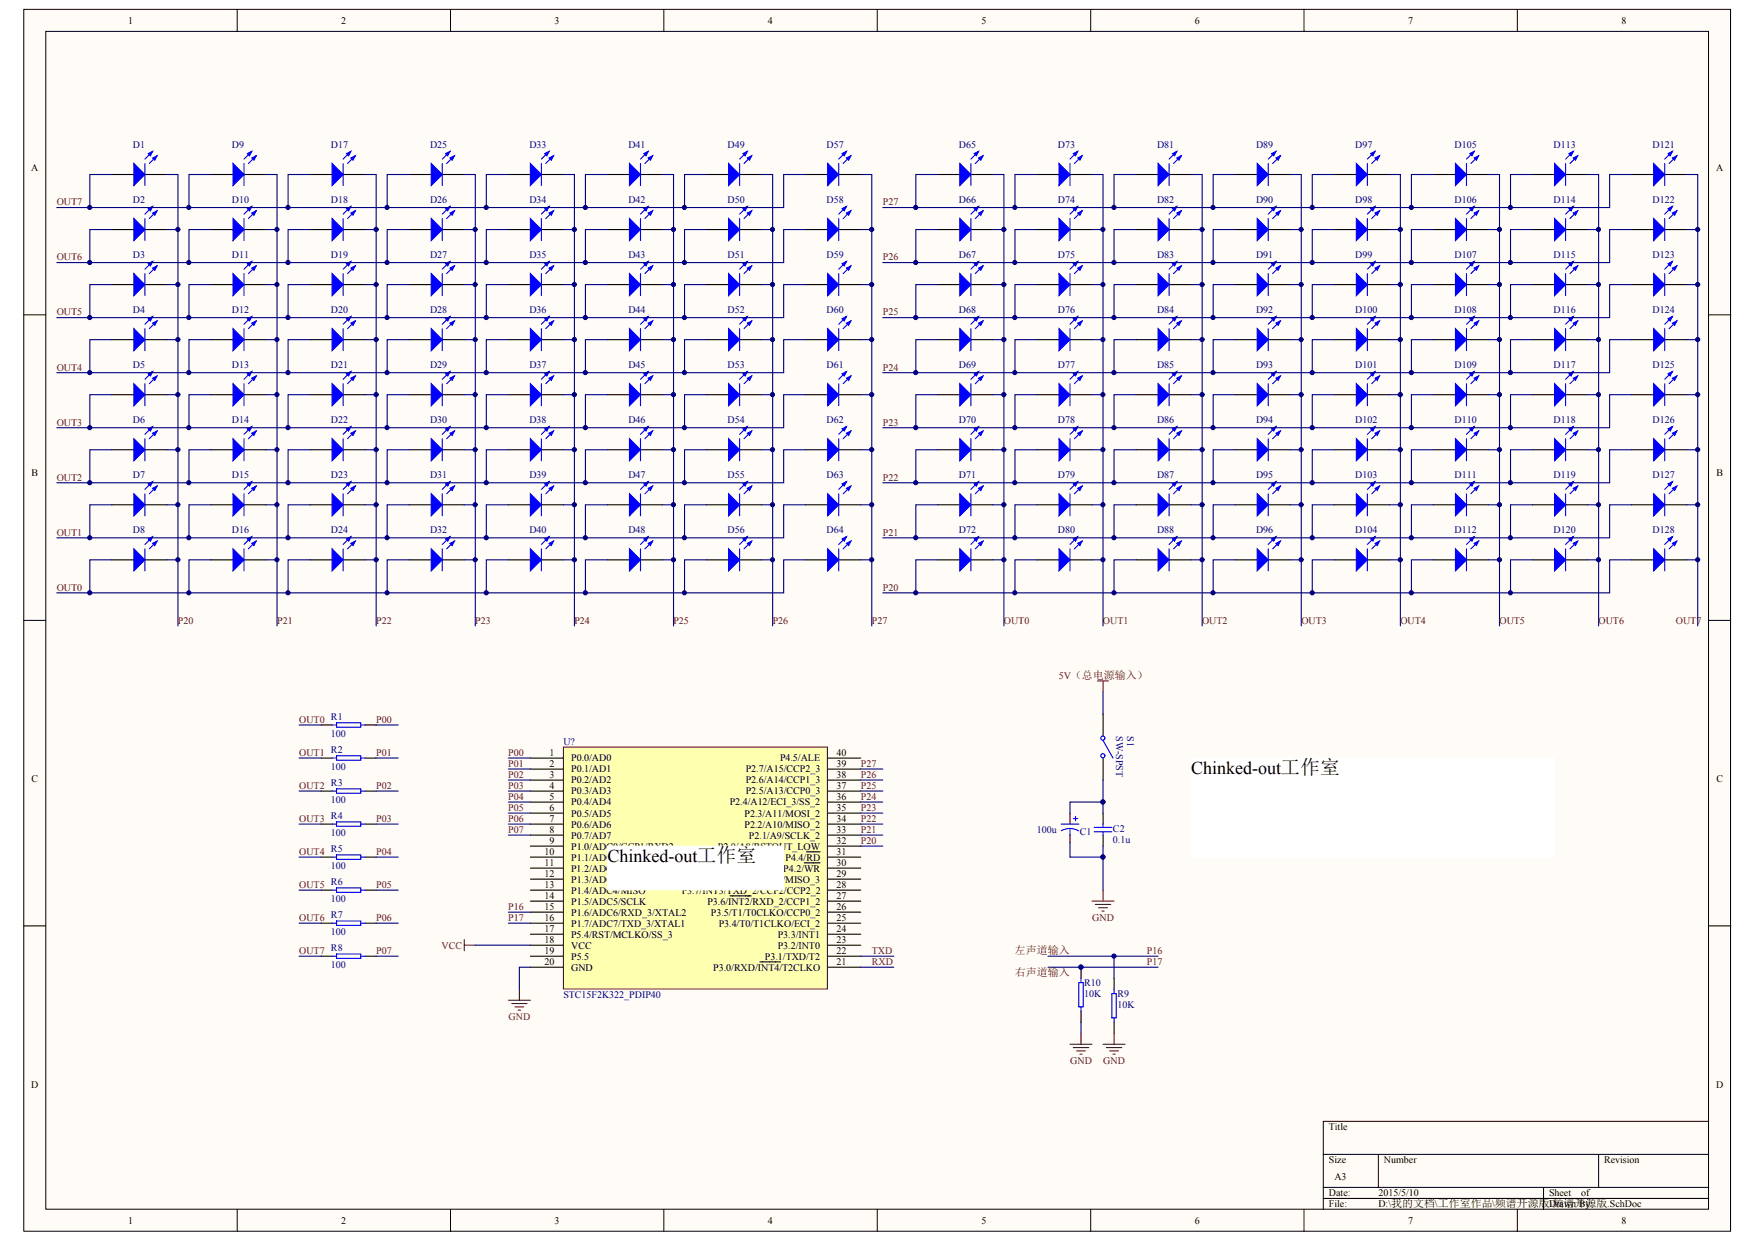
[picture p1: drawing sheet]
<svg xmlns="http://www.w3.org/2000/svg" width="297mm" height="210mm" viewBox="0 0 297 210" stroke-linecap="round" stroke-linejoin="round" font-family="sans-serif">
<defs><g id="words">
<g font-size="3">
<text x="201.1" y="130.7">Chinked-out工作室</text>
<text x="102.6" y="145.6">Chinked-out工作室</text>
</g>
<g font-size="1.9" fill="#800000">
<text x="171.4" y="161.1">左声道输入</text>
<text x="171.4" y="164.8">右声道输入</text>
</g>
<g font-size="1.7">
<text x="21.6" y="4">1</text>
<text x="57.6" y="4">2</text>
<text x="93.7" y="4">3</text>
<text x="129.7" y="4">4</text>
<text x="165.7" y="4">5</text>
<text x="201.8" y="4">6</text>
<text x="237.8" y="4">7</text>
<text x="273.8" y="4">8</text>
<text x="5.3" y="28.9">A</text>
<text x="289.8" y="28.9">A</text>
<text x="5.3" y="80.5">B</text>
<text x="289.8" y="80.5">B</text>
<text x="92.8" y="127.6">1</text>
<text x="92.8" y="129.5">2</text>
<text x="92.8" y="131.3">3</text>
<text x="96.4" y="128.6">P0.0/AD0</text>
<text x="96.4" y="130.4">P0.1/AD1</text>
<text x="125.9" y="130.4">P2.7/A15/CCP2_3</text>
<text x="131.7" y="128.6">P4.5/ALE</text>
<text x="141.3" y="131.3">38</text>
<text x="141.3" y="129.5">39</text>
<text x="141.3" y="127.6">40</text>
<text x="5.3" y="132.1">C</text>
<text x="92.8" y="133.2">4</text>
<text x="92.8" y="135.1">5</text>
<text x="92.8" y="137">6</text>
<text x="96.4" y="132.3">P0.2/AD2</text>
<text x="96.4" y="134.1">P0.3/AD3</text>
<text x="96.4" y="136">P0.4/AD4</text>
<text x="96.4" y="137.9">P0.5/AD5</text>
<text x="123.2" y="136">P2.4/A12/ECI_3/SS_2</text>
<text x="125.7" y="137.9">P2.3/A11/MOSI_2</text>
<text x="125.9" y="134.1">P2.5/A13/CCP0_3</text>
<text x="125.9" y="132.3">P2.6/A14/CCP1_3</text>
<text x="141.3" y="137">35</text>
<text x="141.3" y="135.1">36</text>
<text x="141.3" y="133.2">37</text>
<text x="289.8" y="132.1">C</text>
<text x="92.8" y="138.8">7</text>
<text x="92.8" y="140.7">8</text>
<text x="92.8" y="142.5">9</text>
<text x="96.4" y="139.7">P0.6/AD6</text>
<text x="96.4" y="141.6">P0.7/AD7</text>
<text x="96.4" y="143.5">P1.0/ADC0/CCP1/RXD2</text>
<text x="121.2" y="143.5">P2.0/A8/RSTOUT_LOW</text>
<text x="125.7" y="139.7">P2.2/A10/MISO_2</text>
<text x="126.5" y="141.6">P2.1/A9/SCLK_2</text>
<text x="141.3" y="142.5">32</text>
<text x="141.3" y="140.7">33</text>
<text x="141.3" y="138.8">34</text>
<text x="92" y="144.4">10</text>
<text x="92" y="146.3">11</text>
<text x="92" y="148.1">12</text>
<text x="92" y="150">13</text>
<text x="96.4" y="145.3">P1.1/ADC1/CCP0/TXD2</text>
<text x="96.4" y="147.2">P1.2/ADC2/SS/ECI</text>
<text x="96.4" y="149">P1.3/ADC3/MOSI</text>
<text x="129.1" y="149">P4.1/MISO_3</text>
<text x="132.3" y="147.2">P4.2/WR</text>
<text x="132.6" y="145.3">P4.4/RD</text>
<text x="141.3" y="150">28</text>
<text x="141.3" y="148.1">29</text>
<text x="141.3" y="146.3">30</text>
<text x="141.3" y="144.4">31</text>
<text x="92" y="151.8">14</text>
<text x="92" y="153.7">15</text>
<text x="92" y="155.5">16</text>
<text x="96.4" y="150.9">P1.4/ADC4/MISO</text>
<text x="96.4" y="152.8">P1.5/ADC5/SCLK</text>
<text x="96.4" y="154.6">P1.6/ADC6/RXD_3/XTAL2</text>
<text x="115.1" y="150.9">P3.7/INT3/TXD_2/CCP2/CCP2_2</text>
<text x="119.5" y="152.8">P3.6/INT2/RXD_2/CCP1_2</text>
<text x="120.1" y="154.6">P3.5/T1/T0CLKO/CCP0_2</text>
<text x="141.3" y="155.5">25</text>
<text x="141.3" y="153.7">26</text>
<text x="141.3" y="151.8">27</text>
<text x="92" y="157.4">17</text>
<text x="92" y="159.3">18</text>
<text x="92" y="161.1">19</text>
<text x="96.4" y="156.5">P1.7/ADC7/TXD_3/XTAL1</text>
<text x="96.4" y="158.3">P5.4/RST/MCLKO/SS_3</text>
<text x="96.4" y="160.2">VCC</text>
<text x="121.4" y="156.5">P3.4/T0/T1CLKO/ECI_2</text>
<text x="131.3" y="160.2">P3.2/INT0</text>
<text x="131.3" y="158.3">P3.3/INT1</text>
<text x="141.3" y="161.1">22</text>
<text x="141.3" y="159.3">23</text>
<text x="141.3" y="157.4">24</text>
<text x="92" y="163">20</text>
<text x="96.4" y="162">P5.5</text>
<text x="96.4" y="163.9">GND</text>
<text x="120.4" y="163.9">P3.0/RXD/INT4/T2CLKO</text>
<text x="129.2" y="162">P3.1/TXD/T2</text>
<text x="141.3" y="163">21</text>
<text x="5.3" y="183.7">D</text>
<text x="289.8" y="183.7">D</text>
<text x="224.4" y="190.8">Title</text>
<text x="224.4" y="196.4">Size</text>
<text x="233.7" y="196.4">Number</text>
<text x="270.9" y="196.4">Revision</text>
<text x="224.4" y="202">Date:</text>
<text x="224.4" y="203.9">File:</text>
<text x="225.3" y="199.2">A3</text>
<text x="232.8" y="202">2015/5/10</text>
<text x="232.8" y="203.9">D:\我的文档\工作室作品\频谱开源版Drawn By:</text>
<text x="261.6" y="202">Sheet</text>
<text x="261.7" y="203.9">\频谱开源版.SchDoc</text>
<text x="267" y="202">of</text>
<text x="21.6" y="206.6">1</text>
<text x="57.6" y="206.6">2</text>
<text x="93.7" y="206.6">3</text>
<text x="129.7" y="206.6">4</text>
<text x="165.7" y="206.6">5</text>
<text x="201.8" y="206.6">6</text>
<text x="237.8" y="206.6">7</text>
<text x="273.8" y="206.6">8</text>
</g>
<g font-size="1.7" fill="#000080">
<text x="22.4" y="25">D1</text>
<text x="39.2" y="25">D9</text>
<text x="55.9" y="25">D17</text>
<text x="72.6" y="25">D25</text>
<text x="89.4" y="25">D33</text>
<text x="106.1" y="25">D41</text>
<text x="122.8" y="25">D49</text>
<text x="139.6" y="25">D57</text>
<text x="161.9" y="25">D65</text>
<text x="178.7" y="25">D73</text>
<text x="195.4" y="25">D81</text>
<text x="212.1" y="25">D89</text>
<text x="228.8" y="25">D97</text>
<text x="245.6" y="25">D105</text>
<text x="262.3" y="25">D113</text>
<text x="279.1" y="25">D121</text>
<text x="22.4" y="34.3">D2</text>
<text x="39.2" y="34.3">D10</text>
<text x="55.9" y="34.3">D18</text>
<text x="72.6" y="34.3">D26</text>
<text x="89.4" y="34.3">D34</text>
<text x="106.1" y="34.3">D42</text>
<text x="122.8" y="34.3">D50</text>
<text x="139.6" y="34.3">D58</text>
<text x="161.9" y="34.3">D66</text>
<text x="178.7" y="34.3">D74</text>
<text x="195.4" y="34.3">D82</text>
<text x="212.1" y="34.3">D90</text>
<text x="228.8" y="34.3">D98</text>
<text x="245.6" y="34.3">D106</text>
<text x="262.3" y="34.3">D114</text>
<text x="279.1" y="34.3">D122</text>
<text x="22.4" y="43.6">D3</text>
<text x="39.2" y="43.6">D11</text>
<text x="55.9" y="43.6">D19</text>
<text x="72.6" y="43.6">D27</text>
<text x="89.4" y="43.6">D35</text>
<text x="106.1" y="43.6">D43</text>
<text x="122.8" y="43.6">D51</text>
<text x="139.6" y="43.6">D59</text>
<text x="161.9" y="43.6">D67</text>
<text x="178.7" y="43.6">D75</text>
<text x="195.4" y="43.6">D83</text>
<text x="212.1" y="43.6">D91</text>
<text x="228.8" y="43.6">D99</text>
<text x="245.6" y="43.6">D107</text>
<text x="262.3" y="43.6">D115</text>
<text x="279.1" y="43.6">D123</text>
<text x="22.4" y="52.9">D4</text>
<text x="39.2" y="52.9">D12</text>
<text x="55.9" y="52.9">D20</text>
<text x="72.6" y="52.9">D28</text>
<text x="89.4" y="52.9">D36</text>
<text x="106.1" y="52.9">D44</text>
<text x="122.8" y="52.9">D52</text>
<text x="139.6" y="52.9">D60</text>
<text x="161.9" y="52.9">D68</text>
<text x="178.7" y="52.9">D76</text>
<text x="195.4" y="52.9">D84</text>
<text x="212.1" y="52.9">D92</text>
<text x="228.8" y="52.9">D100</text>
<text x="245.6" y="52.9">D108</text>
<text x="262.3" y="52.9">D116</text>
<text x="279.1" y="52.9">D124</text>
<text x="22.4" y="62.2">D5</text>
<text x="39.2" y="62.2">D13</text>
<text x="55.9" y="62.2">D21</text>
<text x="72.6" y="62.2">D29</text>
<text x="89.4" y="62.2">D37</text>
<text x="106.1" y="62.2">D45</text>
<text x="122.8" y="62.2">D53</text>
<text x="139.6" y="62.2">D61</text>
<text x="161.9" y="62.2">D69</text>
<text x="178.7" y="62.2">D77</text>
<text x="195.4" y="62.2">D85</text>
<text x="212.1" y="62.2">D93</text>
<text x="228.8" y="62.2">D101</text>
<text x="245.6" y="62.2">D109</text>
<text x="262.3" y="62.2">D117</text>
<text x="279.1" y="62.2">D125</text>
<text x="22.4" y="71.5">D6</text>
<text x="39.2" y="71.5">D14</text>
<text x="55.9" y="71.5">D22</text>
<text x="72.6" y="71.5">D30</text>
<text x="89.4" y="71.5">D38</text>
<text x="106.1" y="71.5">D46</text>
<text x="122.8" y="71.5">D54</text>
<text x="139.6" y="71.5">D62</text>
<text x="161.9" y="71.5">D70</text>
<text x="178.7" y="71.5">D78</text>
<text x="195.4" y="71.5">D86</text>
<text x="212.1" y="71.5">D94</text>
<text x="228.8" y="71.5">D102</text>
<text x="245.6" y="71.5">D110</text>
<text x="262.3" y="71.5">D118</text>
<text x="279.1" y="71.5">D126</text>
<text x="22.4" y="80.8">D7</text>
<text x="39.2" y="80.8">D15</text>
<text x="55.9" y="80.8">D23</text>
<text x="72.6" y="80.8">D31</text>
<text x="89.4" y="80.8">D39</text>
<text x="106.1" y="80.8">D47</text>
<text x="122.8" y="80.8">D55</text>
<text x="139.6" y="80.8">D63</text>
<text x="161.9" y="80.8">D71</text>
<text x="178.7" y="80.8">D79</text>
<text x="195.4" y="80.8">D87</text>
<text x="212.1" y="80.8">D95</text>
<text x="228.8" y="80.8">D103</text>
<text x="245.6" y="80.8">D111</text>
<text x="262.3" y="80.8">D119</text>
<text x="279.1" y="80.8">D127</text>
<text x="22.4" y="90.1">D8</text>
<text x="39.2" y="90.1">D16</text>
<text x="55.9" y="90.1">D24</text>
<text x="72.6" y="90.1">D32</text>
<text x="89.4" y="90.1">D40</text>
<text x="106.1" y="90.1">D48</text>
<text x="122.8" y="90.1">D56</text>
<text x="139.6" y="90.1">D64</text>
<text x="161.9" y="90.1">D72</text>
<text x="178.7" y="90.1">D80</text>
<text x="195.4" y="90.1">D88</text>
<text x="212.1" y="90.1">D96</text>
<text x="228.8" y="90.1">D104</text>
<text x="245.6" y="90.1">D112</text>
<text x="262.3" y="90.1">D120</text>
<text x="279.1" y="90.1">D128</text>
<text x="55.9" y="121.5">R1</text>
<text x="55.9" y="124.5">100</text>
<text x="95.1" y="125.8">U?</text>
<text x="188.5" y="124.3" transform="rotate(90 188.5 124.3)">SW-SPST</text>
<text x="190.4" y="124.3" transform="rotate(90 190.4 124.3)">S1</text>
<text x="55.9" y="127.1">R2</text>
<text x="55.9" y="130.1">100</text>
<text x="55.9" y="132.7">R3</text>
<text x="55.9" y="135.7">100</text>
<text x="55.9" y="138.2">R4</text>
<text x="55.9" y="141.2">100</text>
<text x="55.9" y="143.8">R5</text>
<text x="175.1" y="140.7">100u</text>
<text x="182.4" y="141">C1</text>
<text x="187.9" y="140.5">C2</text>
<text x="187.9" y="142.3">0.1u</text>
<text x="55.9" y="146.8">100</text>
<text x="55.9" y="149.4">R6</text>
<text x="55.9" y="152.4">100</text>
<text x="55.9" y="155">R7</text>
<text x="55.9" y="157.9">100</text>
<text x="55.9" y="160.6">R8</text>
<text x="55.9" y="163.5">100</text>
<text x="183.1" y="166.5">R10</text>
<text x="95.1" y="168.5">STC15F2K322_PDIP40</text>
<text x="183.1" y="168.4">10K</text>
<text x="188.7" y="168.4">R9</text>
<text x="188.7" y="170.2">10K</text>
</g>
<g font-size="1.7" fill="#800000">
<text x="9.6" y="34.7">OUT7</text>
<text x="149.1" y="34.7">P27</text>
<text x="9.6" y="44">OUT6</text>
<text x="149.1" y="44">P26</text>
<text x="9.6" y="53.3">OUT5</text>
<text x="149.1" y="53.3">P25</text>
<text x="9.6" y="62.6">OUT4</text>
<text x="149.1" y="62.6">P24</text>
<text x="9.6" y="71.9">OUT3</text>
<text x="149.1" y="71.9">P23</text>
<text x="9.6" y="81.2">OUT2</text>
<text x="149.1" y="81.2">P22</text>
<text x="9.6" y="90.5">OUT1</text>
<text x="149.1" y="90.5">P21</text>
<text x="9.6" y="99.8">OUT0</text>
<text x="149.1" y="99.8">P20</text>
<text x="30" y="105.3">P20</text>
<text x="46.8" y="105.3">P21</text>
<text x="63.5" y="105.3">P22</text>
<text x="80.3" y="105.3">P23</text>
<text x="97" y="105.3">P24</text>
<text x="113.7" y="105.3">P25</text>
<text x="130.5" y="105.3">P26</text>
<text x="147.2" y="105.3">P27</text>
<text x="169.5" y="105.3">OUT0</text>
<text x="186.3" y="105.3">OUT1</text>
<text x="203" y="105.3">OUT2</text>
<text x="219.8" y="105.3">OUT3</text>
<text x="236.5" y="105.3">OUT4</text>
<text x="253.2" y="105.3">OUT5</text>
<text x="269.9" y="105.3">OUT6</text>
<text x="283" y="105.3">OUT7</text>
<text x="178.8" y="114.6">5V（总电源输入）</text>
<text x="50.5" y="122.1">OUT0</text>
<text x="63.5" y="122.1">P00</text>
<text x="50.5" y="127.6">OUT1</text>
<text x="63.5" y="127.6">P01</text>
<text x="85.8" y="127.6">P00</text>
<text x="85.8" y="129.5">P01</text>
<text x="85.8" y="131.3">P02</text>
<text x="145.4" y="131.3">P26</text>
<text x="145.4" y="129.5">P27</text>
<text x="50.5" y="133.2">OUT2</text>
<text x="63.5" y="133.2">P02</text>
<text x="85.8" y="133.2">P03</text>
<text x="85.8" y="135.1">P04</text>
<text x="85.8" y="137">P05</text>
<text x="145.4" y="137">P23</text>
<text x="145.4" y="135.1">P24</text>
<text x="145.4" y="133.2">P25</text>
<text x="50.5" y="138.8">OUT3</text>
<text x="63.5" y="138.8">P03</text>
<text x="85.8" y="138.8">P06</text>
<text x="85.8" y="140.7">P07</text>
<text x="145.4" y="142.5">P20</text>
<text x="145.4" y="140.7">P21</text>
<text x="145.4" y="138.8">P22</text>
<text x="50.5" y="144.4">OUT4</text>
<text x="50.5" y="150">OUT5</text>
<text x="63.5" y="144.4">P04</text>
<text x="63.5" y="150">P05</text>
<text x="50.5" y="155.5">OUT6</text>
<text x="63.5" y="155.5">P06</text>
<text x="85.8" y="153.7">P16</text>
<text x="85.8" y="155.5">P17</text>
<text x="184.4" y="155.5">GND</text>
<text x="50.5" y="161.1">OUT7</text>
<text x="63.5" y="161.1">P07</text>
<text x="74.6" y="160.2">VCC</text>
<text x="147.2" y="161.1">TXD</text>
<text x="193.7" y="161.1">P16</text>
<text x="147.2" y="163">RXD</text>
<text x="193.7" y="163">P17</text>
<text x="85.9" y="172.3">GND</text>
<text x="180.7" y="179.7">GND</text>
<text x="186.3" y="179.7">GND</text>
</g>
</g></defs>
<g fill="#fffcf8" stroke="#000" stroke-width=".17">
<path d="M4 1.6h288.2v206.3h-288.2z"/>
<path d="M7.7 5.3h280.8v198.9h-280.8z"/>
</g>
<g fill="none" stroke="#000" stroke-width=".17">
<path d="M40.1 1.6v3.7M76.1 1.6v3.7M112.1 1.6v3.7M148.1 1.6v3.7M184.2 1.6v3.7M220.2 1.6v3.7M256.2 1.6v3.7M4 53.2h3.7M288.6 53.2h3.7M4 104.8h3.7M288.6 104.8h3.7M4 156.4h3.7"/>
<path d="M288.6 156.4h3.7M223.5 194.9h65.1M232.8 194.9v5.6M270 194.9v5.6M288.6 189.4h-65.1v14.8M40.1 204.2v3.8M76.1 204.2v3.8M112.1 204.2v3.8M148.1 204.2v3.8M184.2 204.2v3.8M220.2 204.2v3.8M223.5 200.5h65.1"/>
<path d="M223.5 202.4h65.1M256.2 204.2v3.8M260.7 200.5v3.7"/>
</g>
<g fill="none" stroke="#000" stroke-width=".19">
<path d="M18.9 29.5h3.7M18.9 38.8h3.7M24.5 29.5h3.7M24.5 38.8h3.7M35.6 29.5h3.7M35.6 38.8h3.7M41.2 29.5h3.7M41.2 38.8h3.7M52.4 29.5h3.7M52.4 38.8h3.7M57.9 29.5h3.8M57.9 38.8h3.8"/>
<path d="M69.1 29.5h3.7M69.1 38.8h3.7M74.7 29.5h3.7M74.7 38.8h3.7M85.8 29.5h3.8M85.8 38.8h3.8M91.4 29.5h3.7M91.4 38.8h3.7M102.6 29.5h3.7M102.6 38.8h3.7M108.2 29.5h3.7M108.2 38.8h3.7"/>
<path d="M119.3 29.5h3.7M119.3 38.8h3.7M124.9 29.5h3.7M124.9 38.8h3.7M136.1 29.5h3.7M136.1 38.8h3.7M141.6 29.5h3.8M141.6 38.8h3.8M158.4 29.5h3.7M158.4 38.8h3.7M164 29.5h3.7M164 38.8h3.7"/>
<path d="M175.1 29.5h3.7M175.1 38.8h3.7M180.7 29.5h3.7M180.7 38.8h3.7M191.8 29.5h3.8M191.8 38.8h3.8M197.4 29.5h3.7M197.4 38.8h3.7M208.6 29.5h3.7M208.6 38.8h3.7M214.2 29.5h3.7M214.2 38.8h3.7"/>
<path d="M225.3 29.5h3.7M225.3 38.8h3.7M230.9 29.5h3.7M230.9 38.8h3.7M242.1 29.5h3.7M242.1 38.8h3.7M247.6 29.5h3.8M247.6 38.8h3.8M258.8 29.5h3.7M258.8 38.8h3.7M264.4 29.5h3.7M264.4 38.8h3.7"/>
<path d="M275.5 29.5h3.8M275.5 38.8h3.8M281.1 29.5h3.7M281.1 38.8h3.7M18.9 48.1h3.7M18.9 57.4h3.7M24.5 48.1h3.7M24.5 57.4h3.7M35.6 48.1h3.7M35.6 57.4h3.7M41.2 48.1h3.7M41.2 57.4h3.7"/>
<path d="M52.4 48.1h3.7M52.4 57.4h3.7M57.9 48.1h3.8M57.9 57.4h3.8M69.1 48.1h3.7M69.1 57.4h3.7M74.7 48.1h3.7M74.7 57.4h3.7M85.8 48.1h3.8M85.8 57.4h3.8M91.4 48.1h3.7M91.4 57.4h3.7"/>
<path d="M102.6 48.1h3.7M102.6 57.4h3.7M108.2 48.1h3.7M108.2 57.4h3.7M119.3 48.1h3.7M119.3 57.4h3.7M124.9 48.1h3.7M124.9 57.4h3.7M136.1 48.1h3.7M136.1 57.4h3.7M141.6 48.1h3.8M141.6 57.4h3.8"/>
<path d="M158.4 48.1h3.7M158.4 57.4h3.7M164 48.1h3.7M164 57.4h3.7M175.1 48.1h3.7M175.1 57.4h3.7M180.7 48.1h3.7M180.7 57.4h3.7M191.8 48.1h3.8M191.8 57.4h3.8M197.4 48.1h3.7M197.4 57.4h3.7"/>
<path d="M208.6 48.1h3.7M208.6 57.4h3.7M214.2 48.1h3.7M214.2 57.4h3.7M225.3 48.1h3.7M225.3 57.4h3.7M230.9 48.1h3.7M230.9 57.4h3.7M242.1 48.1h3.7M242.1 57.4h3.7M247.6 48.1h3.8M247.6 57.4h3.8"/>
<path d="M258.8 48.1h3.7M258.8 57.4h3.7M264.4 48.1h3.7M264.4 57.4h3.7M275.5 48.1h3.8M275.5 57.4h3.8M281.1 48.1h3.7M281.1 57.4h3.7M18.9 66.7h3.7M18.9 75.9h3.7M24.5 66.7h3.7M24.5 75.9h3.7"/>
<path d="M35.6 66.7h3.7M35.6 75.9h3.7M41.2 66.7h3.7M41.2 75.9h3.7M52.4 66.7h3.7M52.4 75.9h3.7M57.9 66.7h3.8M57.9 75.9h3.8M69.1 66.7h3.7M69.1 75.9h3.7M74.7 66.7h3.7M74.7 75.9h3.7"/>
<path d="M85.8 66.7h3.8M85.8 75.9h3.8M91.4 66.7h3.7M91.4 75.9h3.7M102.6 66.7h3.7M102.6 75.9h3.7M108.2 66.7h3.7M108.2 75.9h3.7M119.3 66.7h3.7M119.3 75.9h3.7M124.9 66.7h3.7M124.9 75.9h3.7"/>
<path d="M136.1 66.7h3.7M136.1 75.9h3.7M141.6 66.7h3.8M141.6 75.9h3.8M158.4 66.7h3.7M158.4 75.9h3.7M164 66.7h3.7M164 75.9h3.7M175.1 66.7h3.7M175.1 75.9h3.7M180.7 66.7h3.7M180.7 75.9h3.7"/>
<path d="M191.8 66.7h3.8M191.8 75.9h3.8M197.4 66.7h3.7M197.4 75.9h3.7M208.6 66.7h3.7M208.6 75.9h3.7M214.2 66.7h3.7M214.2 75.9h3.7M225.3 66.7h3.7M225.3 75.9h3.7M230.9 66.7h3.7M230.9 75.9h3.7"/>
<path d="M242.1 66.7h3.7M242.1 75.9h3.7M247.6 66.7h3.8M247.6 75.9h3.8M258.8 66.7h3.7M258.8 75.9h3.7M264.4 66.7h3.7M264.4 75.9h3.7M275.5 66.7h3.8M275.5 75.9h3.8M281.1 66.7h3.7M281.1 75.9h3.7"/>
<path d="M18.9 85.2h3.7M18.9 94.5h3.7M24.5 85.2h3.7M24.5 94.5h3.7M35.6 85.2h3.7M35.6 94.5h3.7M41.2 85.2h3.7M41.2 94.5h3.7M52.4 85.2h3.7M52.4 94.5h3.7M57.9 85.2h3.8M57.9 94.5h3.8"/>
<path d="M69.1 85.2h3.7M69.1 94.5h3.7M74.7 85.2h3.7M74.7 94.5h3.7M85.8 85.2h3.8M85.8 94.5h3.8M91.4 85.2h3.7M91.4 94.5h3.7M102.6 85.2h3.7M102.6 94.5h3.7M108.2 85.2h3.7M108.2 94.5h3.7"/>
<path d="M119.3 85.2h3.7M119.3 94.5h3.7M124.9 85.2h3.7M124.9 94.5h3.7M136.1 85.2h3.7M136.1 94.5h3.7M141.6 85.2h3.8M141.6 94.5h3.8M158.4 85.2h3.7M158.4 94.5h3.7M164 85.2h3.7M164 94.5h3.7"/>
<path d="M175.1 85.2h3.7M175.1 94.5h3.7M180.7 85.2h3.7M180.7 94.5h3.7M191.8 85.2h3.8M191.8 94.5h3.8M197.4 85.2h3.7M197.4 94.5h3.7M208.6 85.2h3.7M208.6 94.5h3.7M214.2 85.2h3.7M214.2 94.5h3.7"/>
<path d="M225.3 85.2h3.7M225.3 94.5h3.7M230.9 85.2h3.7M230.9 94.5h3.7M242.1 85.2h3.7M242.1 94.5h3.7M247.6 85.2h3.8M247.6 94.5h3.8M258.8 85.2h3.7M258.8 94.5h3.7M264.4 85.2h3.7M264.4 94.5h3.7"/>
<path d="M275.5 85.2h3.8M275.5 94.5h3.8M281.1 85.2h3.7M281.1 94.5h3.7"/>
</g>
<g fill="#00f" stroke="#00f" stroke-width=".19">
<path d="M22.6 27.6l1.9 1.9-1.9 1.8z"/>
<path d="M25.8 26.7l.7-.4-.4 .8z"/>
<path d="M25 25.9l.8-.3-.4 .7z"/>
<path d="M22.6 36.9l1.9 1.9-1.9 1.8z"/>
<path d="M25.8 36l.7-.4-.4 .7z"/>
<path d="M25 35.2l.8-.3-.4 .7z"/>
<path d="M22.6 46.2l1.9 1.9-1.9 1.8z"/>
<path d="M25.8 45.3l.7-.4-.4 .7z"/>
<path d="M25 44.5l.8-.3-.4 .7z"/>
<path d="M22.6 55.5l1.9 1.9-1.9 1.8z"/>
<path d="M25.8 54.6l.7-.4-.4 .7z"/>
<path d="M25 53.8l.8-.3-.4 .7z"/>
<path d="M22.6 64.8l1.9 1.9-1.9 1.8z"/>
<path d="M25.8 63.9l.7-.4-.4 .7z"/>
<path d="M25 63.1l.8-.4-.4 .8z"/>
<path d="M22.6 74.1l1.9 1.8-1.9 1.9z"/>
<path d="M25.8 73.2l.7-.4-.4 .7z"/>
<path d="M25 72.4l.8-.4-.4 .8z"/>
<path d="M22.6 83.4l1.9 1.8-1.9 1.9z"/>
<path d="M25.8 82.5l.7-.4-.4 .7z"/>
<path d="M25 81.7l.8-.4-.4 .8z"/>
<path d="M22.6 92.7l1.9 1.8-1.9 1.9z"/>
<path d="M25.8 91.8l.7-.4-.4 .7z"/>
<path d="M25 91l.8-.4-.4 .8z"/>
<path d="M39.3 27.6l1.9 1.9-1.9 1.8z"/>
<path d="M42.5 26.7l.8-.4-.4 .8z"/>
<path d="M41.8 25.9l.7-.3-.4 .7z"/>
<path d="M39.3 36.9l1.9 1.9-1.9 1.8z"/>
<path d="M42.5 36l.8-.4-.4 .7z"/>
<path d="M41.8 35.2l.7-.3-.4 .7z"/>
<path d="M39.3 46.2l1.9 1.9-1.9 1.8z"/>
<path d="M42.5 45.3l.8-.4-.4 .7z"/>
<path d="M41.8 44.5l.7-.3-.4 .7z"/>
<path d="M39.3 55.5l1.9 1.9-1.9 1.8z"/>
<path d="M42.5 54.6l.8-.4-.4 .7z"/>
<path d="M41.8 53.8l.7-.3-.4 .7z"/>
<path d="M39.3 64.8l1.9 1.9-1.9 1.8z"/>
<path d="M42.5 63.9l.8-.4-.4 .7z"/>
<path d="M41.8 63.1l.7-.4-.4 .8z"/>
<path d="M39.3 74.1l1.9 1.8-1.9 1.9z"/>
<path d="M42.5 73.2l.8-.4-.4 .7z"/>
<path d="M41.8 72.4l.7-.4-.4 .8z"/>
<path d="M39.3 83.4l1.9 1.8-1.9 1.9z"/>
<path d="M42.5 82.5l.8-.4-.4 .7z"/>
<path d="M41.8 81.7l.7-.4-.4 .8z"/>
<path d="M39.3 92.7l1.9 1.8-1.9 1.9z"/>
<path d="M42.5 91.8l.8-.4-.4 .7z"/>
<path d="M41.8 91l.7-.4-.4 .8z"/>
<path d="M56.1 27.6l1.8 1.9-1.8 1.8z"/>
<path d="M59.2 26.7l.8-.4-.4 .8z"/>
<path d="M58.5 25.9l.7-.3-.3 .7z"/>
<path d="M56.1 36.9l1.8 1.9-1.8 1.8z"/>
<path d="M59.2 36l.8-.4-.4 .7z"/>
<path d="M58.5 35.2l.7-.3-.3 .7z"/>
<path d="M56.1 46.2l1.8 1.9-1.8 1.8z"/>
<path d="M59.2 45.3l.8-.4-.4 .7z"/>
<path d="M58.5 44.5l.7-.3-.3 .7z"/>
<path d="M56.1 55.5l1.8 1.9-1.8 1.8z"/>
<path d="M59.2 54.6l.8-.4-.4 .7z"/>
<path d="M58.5 53.8l.7-.3-.3 .7z"/>
<path d="M56.1 64.8l1.8 1.9-1.8 1.8z"/>
<path d="M59.2 63.9l.8-.4-.4 .7z"/>
<path d="M58.5 63.1l.7-.4-.3 .8z"/>
<path d="M56.1 74.1l1.8 1.8-1.8 1.9z"/>
<path d="M59.2 73.2l.8-.4-.4 .7z"/>
<path d="M58.5 72.4l.7-.4-.3 .8z"/>
<path d="M56.1 83.4l1.8 1.8-1.8 1.9z"/>
<path d="M59.2 82.5l.8-.4-.4 .7z"/>
<path d="M58.5 81.7l.7-.4-.3 .8z"/>
<path d="M56.1 92.7l1.8 1.8-1.8 1.9z"/>
<path d="M59.2 91.8l.8-.4-.4 .7z"/>
<path d="M58.5 91l.7-.4-.3 .8z"/>
<path d="M72.8 27.6l1.9 1.9-1.9 1.8z"/>
<path d="M76 26.7l.7-.4-.3 .8z"/>
<path d="M75.2 25.9l.8-.3-.4 .7z"/>
<path d="M72.8 36.9l1.9 1.9-1.9 1.8z"/>
<path d="M76 36l.7-.4-.3 .7z"/>
<path d="M75.2 35.2l.8-.3-.4 .7z"/>
<path d="M72.8 46.2l1.9 1.9-1.9 1.8z"/>
<path d="M76 45.3l.7-.4-.3 .7z"/>
<path d="M75.2 44.5l.8-.3-.4 .7z"/>
<path d="M72.8 55.5l1.9 1.9-1.9 1.8z"/>
<path d="M76 54.6l.7-.4-.3 .7z"/>
<path d="M75.2 53.8l.8-.3-.4 .7z"/>
<path d="M72.8 64.8l1.9 1.9-1.9 1.8z"/>
<path d="M76 63.9l.7-.4-.3 .7z"/>
<path d="M75.2 63.1l.8-.4-.4 .8z"/>
<path d="M72.8 74.1l1.9 1.8-1.9 1.9z"/>
<path d="M76 73.2l.7-.4-.3 .7z"/>
<path d="M75.2 72.4l.8-.4-.4 .8z"/>
<path d="M72.8 83.4l1.9 1.8-1.9 1.9z"/>
<path d="M76 82.5l.7-.4-.3 .7z"/>
<path d="M75.2 81.7l.8-.4-.4 .8z"/>
<path d="M72.8 92.7l1.9 1.8-1.9 1.9z"/>
<path d="M76 91.8l.7-.4-.3 .7z"/>
<path d="M75.2 91l.8-.4-.4 .8z"/>
<path d="M89.6 27.6l1.8 1.9-1.8 1.8z"/>
<path d="M92.7 26.7l.8-.4-.4 .8z"/>
<path d="M92 25.9l.7-.3-.3 .7z"/>
<path d="M89.6 36.9l1.8 1.9-1.8 1.8z"/>
<path d="M92.7 36l.8-.4-.4 .7z"/>
<path d="M92 35.2l.7-.3-.3 .7z"/>
<path d="M89.6 46.2l1.8 1.9-1.8 1.8z"/>
<path d="M92.7 45.3l.8-.4-.4 .7z"/>
<path d="M92 44.5l.7-.3-.3 .7z"/>
<path d="M89.6 55.5l1.8 1.9-1.8 1.8z"/>
<path d="M92.7 54.6l.8-.4-.4 .7z"/>
<path d="M92 53.8l.7-.3-.3 .7z"/>
<path d="M89.6 64.8l1.8 1.9-1.8 1.8z"/>
<path d="M92.7 63.9l.8-.4-.4 .7z"/>
<path d="M92 63.1l.7-.4-.3 .8z"/>
<path d="M89.6 74.1l1.8 1.8-1.8 1.9z"/>
<path d="M92.7 73.2l.8-.4-.4 .7z"/>
<path d="M92 72.4l.7-.4-.3 .8z"/>
<path d="M89.6 83.4l1.8 1.8-1.8 1.9z"/>
<path d="M92.7 82.5l.8-.4-.4 .7z"/>
<path d="M92 81.7l.7-.4-.3 .8z"/>
<path d="M89.6 92.7l1.8 1.8-1.8 1.9z"/>
<path d="M92.7 91.8l.8-.4-.4 .7z"/>
<path d="M92 91l.7-.4-.3 .8z"/>
<path d="M106.3 27.6l1.9 1.9-1.9 1.8z"/>
<path d="M109.5 26.7l.7-.4-.4 .8z"/>
<path d="M108.7 25.9l.8-.3-.4 .7z"/>
<path d="M106.3 36.9l1.9 1.9-1.9 1.8z"/>
<path d="M109.5 36l.7-.4-.4 .7z"/>
<path d="M108.7 35.2l.8-.3-.4 .7z"/>
<path d="M106.3 46.2l1.9 1.9-1.9 1.8z"/>
<path d="M109.5 45.3l.7-.4-.4 .7z"/>
<path d="M108.7 44.5l.8-.3-.4 .7z"/>
<path d="M106.3 55.5l1.9 1.9-1.9 1.8z"/>
<path d="M109.5 54.6l.7-.4-.4 .7z"/>
<path d="M108.7 53.8l.8-.3-.4 .7z"/>
<path d="M106.3 64.8l1.9 1.9-1.9 1.8z"/>
<path d="M109.5 63.9l.7-.4-.4 .7z"/>
<path d="M108.7 63.1l.8-.4-.4 .8z"/>
<path d="M106.3 74.1l1.9 1.8-1.9 1.9z"/>
<path d="M109.5 73.2l.7-.4-.4 .7z"/>
<path d="M108.7 72.4l.8-.4-.4 .8z"/>
<path d="M106.3 83.4l1.9 1.8-1.9 1.9z"/>
<path d="M109.5 82.5l.7-.4-.4 .7z"/>
<path d="M108.7 81.7l.8-.4-.4 .8z"/>
<path d="M106.3 92.7l1.9 1.8-1.9 1.9z"/>
<path d="M109.5 91.8l.7-.4-.4 .7z"/>
<path d="M108.7 91l.8-.4-.4 .8z"/>
<path d="M123 27.6l1.9 1.9-1.9 1.8z"/>
<path d="M126.2 26.7l.7-.4-.3 .8z"/>
<path d="M125.5 25.9l.7-.3-.4 .7z"/>
<path d="M123 36.9l1.9 1.9-1.9 1.8z"/>
<path d="M126.2 36l.7-.4-.3 .7z"/>
<path d="M125.5 35.2l.7-.3-.4 .7z"/>
<path d="M123 46.2l1.9 1.9-1.9 1.8z"/>
<path d="M126.2 45.3l.7-.4-.3 .7z"/>
<path d="M125.5 44.5l.7-.3-.4 .7z"/>
<path d="M123 55.5l1.9 1.9-1.9 1.8z"/>
<path d="M126.2 54.6l.7-.4-.3 .7z"/>
<path d="M125.5 53.8l.7-.3-.4 .7z"/>
<path d="M123 64.8l1.9 1.9-1.9 1.8z"/>
<path d="M126.2 63.9l.7-.4-.3 .7z"/>
<path d="M125.5 63.1l.7-.4-.4 .8z"/>
<path d="M123 74.1l1.9 1.8-1.9 1.9z"/>
<path d="M126.2 73.2l.7-.4-.3 .7z"/>
<path d="M125.5 72.4l.7-.4-.4 .8z"/>
<path d="M123 83.4l1.9 1.8-1.9 1.9z"/>
<path d="M126.2 82.5l.7-.4-.3 .7z"/>
<path d="M125.5 81.7l.7-.4-.4 .8z"/>
<path d="M123 92.7l1.9 1.8-1.9 1.9z"/>
<path d="M126.2 91.8l.7-.4-.3 .7z"/>
<path d="M125.5 91l.7-.4-.4 .8z"/>
<path d="M139.8 27.6l1.8 1.9-1.8 1.8z"/>
<path d="M142.9 26.7l.8-.4-.4 .8z"/>
<path d="M142.2 25.9l.7-.3-.3 .7z"/>
<path d="M139.8 36.9l1.8 1.9-1.8 1.8z"/>
<path d="M142.9 36l.8-.4-.4 .7z"/>
<path d="M142.2 35.2l.7-.3-.3 .7z"/>
<path d="M139.8 46.2l1.8 1.9-1.8 1.8z"/>
<path d="M142.9 45.3l.8-.4-.4 .7z"/>
<path d="M142.2 44.5l.7-.3-.3 .7z"/>
<path d="M139.8 55.5l1.8 1.9-1.8 1.8z"/>
<path d="M142.9 54.6l.8-.4-.4 .7z"/>
<path d="M142.2 53.8l.7-.3-.3 .7z"/>
<path d="M139.8 64.8l1.8 1.9-1.8 1.8z"/>
<path d="M142.9 63.9l.8-.4-.4 .7z"/>
<path d="M142.2 63.1l.7-.4-.3 .8z"/>
<path d="M139.8 74.1l1.8 1.8-1.8 1.9z"/>
<path d="M142.9 73.2l.8-.4-.4 .7z"/>
<path d="M142.2 72.4l.7-.4-.3 .8z"/>
<path d="M139.8 83.4l1.8 1.8-1.8 1.9z"/>
<path d="M142.9 82.5l.8-.4-.4 .7z"/>
<path d="M142.2 81.7l.7-.4-.3 .8z"/>
<path d="M139.8 92.7l1.8 1.8-1.8 1.9z"/>
<path d="M142.9 91.8l.8-.4-.4 .7z"/>
<path d="M142.2 91l.7-.4-.3 .8z"/>
<path d="M162.1 27.6l1.9 1.9-1.9 1.8z"/>
<path d="M165.3 26.7l.7-.4-.4 .8z"/>
<path d="M164.5 25.9l.8-.3-.4 .7z"/>
<path d="M162.1 36.9l1.9 1.9-1.9 1.8z"/>
<path d="M165.3 36l.7-.4-.4 .7z"/>
<path d="M164.5 35.2l.8-.3-.4 .7z"/>
<path d="M162.1 46.2l1.9 1.9-1.9 1.8z"/>
<path d="M165.3 45.3l.7-.4-.4 .7z"/>
<path d="M164.5 44.5l.8-.3-.4 .7z"/>
<path d="M162.1 55.5l1.9 1.9-1.9 1.8z"/>
<path d="M165.3 54.6l.7-.4-.4 .7z"/>
<path d="M164.5 53.8l.8-.3-.4 .7z"/>
<path d="M162.1 64.8l1.9 1.9-1.9 1.8z"/>
<path d="M165.3 63.9l.7-.4-.4 .7z"/>
<path d="M164.5 63.1l.8-.4-.4 .8z"/>
<path d="M162.1 74.1l1.9 1.8-1.9 1.9z"/>
<path d="M165.3 73.2l.7-.4-.4 .7z"/>
<path d="M164.5 72.4l.8-.4-.4 .8z"/>
<path d="M162.1 83.4l1.9 1.8-1.9 1.9z"/>
<path d="M165.3 82.5l.7-.4-.4 .7z"/>
<path d="M164.5 81.7l.8-.4-.4 .8z"/>
<path d="M162.1 92.7l1.9 1.8-1.9 1.9z"/>
<path d="M165.3 91.8l.7-.4-.4 .7z"/>
<path d="M164.5 91l.8-.4-.4 .8z"/>
<path d="M178.8 27.6l1.9 1.9-1.9 1.8z"/>
<path d="M182 26.7l.7-.4-.3 .8z"/>
<path d="M181.2 25.9l.8-.3-.4 .7z"/>
<path d="M178.8 36.9l1.9 1.9-1.9 1.8z"/>
<path d="M182 36l.7-.4-.3 .7z"/>
<path d="M181.2 35.2l.8-.3-.4 .7z"/>
<path d="M178.8 46.2l1.9 1.9-1.9 1.8z"/>
<path d="M182 45.3l.7-.4-.3 .7z"/>
<path d="M181.2 44.5l.8-.3-.4 .7z"/>
<path d="M178.8 55.5l1.9 1.9-1.9 1.8z"/>
<path d="M182 54.6l.7-.4-.3 .7z"/>
<path d="M181.2 53.8l.8-.3-.4 .7z"/>
<path d="M178.8 64.8l1.9 1.9-1.9 1.8z"/>
<path d="M182 63.9l.7-.4-.3 .7z"/>
<path d="M181.2 63.1l.8-.4-.4 .8z"/>
<path d="M178.8 74.1l1.9 1.8-1.9 1.9z"/>
<path d="M182 73.2l.7-.4-.3 .7z"/>
<path d="M181.2 72.4l.8-.4-.4 .8z"/>
<path d="M178.8 83.4l1.9 1.8-1.9 1.9z"/>
<path d="M182 82.5l.7-.4-.3 .7z"/>
<path d="M181.2 81.7l.8-.4-.4 .8z"/>
<path d="M178.8 92.7l1.9 1.8-1.9 1.9z"/>
<path d="M182 91.8l.7-.4-.3 .7z"/>
<path d="M181.2 91l.8-.4-.4 .8z"/>
<path d="M195.6 27.6l1.8 1.9-1.8 1.8z"/>
<path d="M198.7 26.7l.8-.4-.4 .8z"/>
<path d="M198 25.9l.7-.3-.3 .7z"/>
<path d="M195.6 36.9l1.8 1.9-1.8 1.8z"/>
<path d="M198.7 36l.8-.4-.4 .7z"/>
<path d="M198 35.2l.7-.3-.3 .7z"/>
<path d="M195.6 46.2l1.8 1.9-1.8 1.8z"/>
<path d="M198.7 45.3l.8-.4-.4 .7z"/>
<path d="M198 44.5l.7-.3-.3 .7z"/>
<path d="M195.6 55.5l1.8 1.9-1.8 1.8z"/>
<path d="M198.7 54.6l.8-.4-.4 .7z"/>
<path d="M198 53.8l.7-.3-.3 .7z"/>
<path d="M195.6 64.8l1.8 1.9-1.8 1.8z"/>
<path d="M198.7 63.9l.8-.4-.4 .7z"/>
<path d="M198 63.1l.7-.4-.3 .8z"/>
<path d="M195.6 74.1l1.8 1.8-1.8 1.9z"/>
<path d="M198.7 73.2l.8-.4-.4 .7z"/>
<path d="M198 72.4l.7-.4-.3 .8z"/>
<path d="M195.6 83.4l1.8 1.8-1.8 1.9z"/>
<path d="M198.7 82.5l.8-.4-.4 .7z"/>
<path d="M198 81.7l.7-.4-.3 .8z"/>
<path d="M195.6 92.7l1.8 1.8-1.8 1.9z"/>
<path d="M198.7 91.8l.8-.4-.4 .7z"/>
<path d="M198 91l.7-.4-.3 .8z"/>
<path d="M212.3 27.6l1.9 1.9-1.9 1.8z"/>
<path d="M215.5 26.7l.7-.4-.4 .8z"/>
<path d="M214.7 25.9l.8-.3-.4 .7z"/>
<path d="M212.3 36.9l1.9 1.9-1.9 1.8z"/>
<path d="M215.5 36l.7-.4-.4 .7z"/>
<path d="M214.7 35.2l.8-.3-.4 .7z"/>
<path d="M212.3 46.2l1.9 1.9-1.9 1.8z"/>
<path d="M215.5 45.3l.7-.4-.4 .7z"/>
<path d="M214.7 44.5l.8-.3-.4 .7z"/>
<path d="M212.3 55.5l1.9 1.9-1.9 1.8z"/>
<path d="M215.5 54.6l.7-.4-.4 .7z"/>
<path d="M214.7 53.8l.8-.3-.4 .7z"/>
<path d="M212.3 64.8l1.9 1.9-1.9 1.8z"/>
<path d="M215.5 63.9l.7-.4-.4 .7z"/>
<path d="M214.7 63.1l.8-.4-.4 .8z"/>
<path d="M212.3 74.1l1.9 1.8-1.9 1.9z"/>
<path d="M215.5 73.2l.7-.4-.4 .7z"/>
<path d="M214.7 72.4l.8-.4-.4 .8z"/>
<path d="M212.3 83.4l1.9 1.8-1.9 1.9z"/>
<path d="M215.5 82.5l.7-.4-.4 .7z"/>
<path d="M214.7 81.7l.8-.4-.4 .8z"/>
<path d="M212.3 92.7l1.9 1.8-1.9 1.9z"/>
<path d="M215.5 91.8l.7-.4-.4 .7z"/>
<path d="M214.7 91l.8-.4-.4 .8z"/>
<path d="M229 27.6l1.9 1.9-1.9 1.8z"/>
<path d="M232.2 26.7l.7-.4-.3 .8z"/>
<path d="M231.5 25.9l.7-.3-.4 .7z"/>
<path d="M229 36.9l1.9 1.9-1.9 1.8z"/>
<path d="M232.2 36l.7-.4-.3 .7z"/>
<path d="M231.5 35.2l.7-.3-.4 .7z"/>
<path d="M229 46.2l1.9 1.9-1.9 1.8z"/>
<path d="M232.2 45.3l.7-.4-.3 .7z"/>
<path d="M231.5 44.5l.7-.3-.4 .7z"/>
<path d="M229 55.5l1.9 1.9-1.9 1.8z"/>
<path d="M232.2 54.6l.7-.4-.3 .7z"/>
<path d="M231.5 53.8l.7-.3-.4 .7z"/>
<path d="M229 64.8l1.9 1.9-1.9 1.8z"/>
<path d="M232.2 63.9l.7-.4-.3 .7z"/>
<path d="M231.5 63.1l.7-.4-.4 .8z"/>
<path d="M229 74.1l1.9 1.8-1.9 1.9z"/>
<path d="M232.2 73.2l.7-.4-.3 .7z"/>
<path d="M231.5 72.4l.7-.4-.4 .8z"/>
<path d="M229 83.4l1.9 1.8-1.9 1.9z"/>
<path d="M232.2 82.5l.7-.4-.3 .7z"/>
<path d="M231.5 81.7l.7-.4-.4 .8z"/>
<path d="M229 92.7l1.9 1.8-1.9 1.9z"/>
<path d="M232.2 91.8l.7-.4-.3 .7z"/>
<path d="M231.5 91l.7-.4-.4 .8z"/>
<path d="M245.8 27.6l1.8 1.9-1.8 1.8z"/>
<path d="M248.9 26.7l.8-.4-.4 .8z"/>
<path d="M248.2 25.9l.7-.3-.3 .7z"/>
<path d="M245.8 36.9l1.8 1.9-1.8 1.8z"/>
<path d="M248.9 36l.8-.4-.4 .7z"/>
<path d="M248.2 35.2l.7-.3-.3 .7z"/>
<path d="M245.8 46.2l1.8 1.9-1.8 1.8z"/>
<path d="M248.9 45.3l.8-.4-.4 .7z"/>
<path d="M248.2 44.5l.7-.3-.3 .7z"/>
<path d="M245.8 55.5l1.8 1.9-1.8 1.8z"/>
<path d="M248.9 54.6l.8-.4-.4 .7z"/>
<path d="M248.2 53.8l.7-.3-.3 .7z"/>
<path d="M245.8 64.8l1.8 1.9-1.8 1.8z"/>
<path d="M248.9 63.9l.8-.4-.4 .7z"/>
<path d="M248.2 63.1l.7-.4-.3 .8z"/>
<path d="M245.8 74.1l1.8 1.8-1.8 1.9z"/>
<path d="M248.9 73.2l.8-.4-.4 .7z"/>
<path d="M248.2 72.4l.7-.4-.3 .8z"/>
<path d="M245.8 83.4l1.8 1.8-1.8 1.9z"/>
<path d="M248.9 82.5l.8-.4-.4 .7z"/>
<path d="M248.2 81.7l.7-.4-.3 .8z"/>
<path d="M245.8 92.7l1.8 1.8-1.8 1.9z"/>
<path d="M248.9 91.8l.8-.4-.4 .7z"/>
<path d="M248.2 91l.7-.4-.3 .8z"/>
<path d="M262.5 27.6l1.9 1.9-1.9 1.8z"/>
<path d="M265.7 26.7l.7-.4-.3 .8z"/>
<path d="M264.9 25.9l.8-.3-.4 .7z"/>
<path d="M262.5 36.9l1.9 1.9-1.9 1.8z"/>
<path d="M265.7 36l.7-.4-.3 .7z"/>
<path d="M264.9 35.2l.8-.3-.4 .7z"/>
<path d="M262.5 46.2l1.9 1.9-1.9 1.8z"/>
<path d="M265.7 45.3l.7-.4-.3 .7z"/>
<path d="M264.9 44.5l.8-.3-.4 .7z"/>
<path d="M262.5 55.5l1.9 1.9-1.9 1.8z"/>
<path d="M265.7 54.6l.7-.4-.3 .7z"/>
<path d="M264.9 53.8l.8-.3-.4 .7z"/>
<path d="M262.5 64.8l1.9 1.9-1.9 1.8z"/>
<path d="M265.7 63.9l.7-.4-.3 .7z"/>
<path d="M264.9 63.1l.8-.4-.4 .8z"/>
<path d="M262.5 74.1l1.9 1.8-1.9 1.9z"/>
<path d="M265.7 73.2l.7-.4-.3 .7z"/>
<path d="M264.9 72.4l.8-.4-.4 .8z"/>
<path d="M262.5 83.4l1.9 1.8-1.9 1.9z"/>
<path d="M265.7 82.5l.7-.4-.3 .7z"/>
<path d="M264.9 81.7l.8-.4-.4 .8z"/>
<path d="M262.5 92.7l1.9 1.8-1.9 1.9z"/>
<path d="M265.7 91.8l.7-.4-.3 .7z"/>
<path d="M264.9 91l.8-.4-.4 .8z"/>
<path d="M279.3 27.6l1.8 1.9-1.8 1.8z"/>
<path d="M282.4 26.7l.8-.4-.4 .8z"/>
<path d="M281.7 25.9l.7-.3-.4 .7z"/>
<path d="M279.3 36.9l1.8 1.9-1.8 1.8z"/>
<path d="M282.4 36l.8-.4-.4 .7z"/>
<path d="M281.7 35.2l.7-.3-.4 .7z"/>
<path d="M279.3 46.2l1.8 1.9-1.8 1.8z"/>
<path d="M282.4 45.3l.8-.4-.4 .7z"/>
<path d="M281.7 44.5l.7-.3-.4 .7z"/>
<path d="M279.3 55.5l1.8 1.9-1.8 1.8z"/>
<path d="M282.4 54.6l.8-.4-.4 .7z"/>
<path d="M281.7 53.8l.7-.3-.4 .7z"/>
<path d="M279.3 64.8l1.8 1.9-1.8 1.8z"/>
<path d="M282.4 63.9l.8-.4-.4 .7z"/>
<path d="M281.7 63.1l.7-.4-.4 .8z"/>
<path d="M279.3 74.1l1.8 1.8-1.8 1.9z"/>
<path d="M282.4 73.2l.8-.4-.4 .7z"/>
<path d="M281.7 72.4l.7-.4-.4 .8z"/>
<path d="M279.3 83.4l1.8 1.8-1.8 1.9z"/>
<path d="M282.4 82.5l.8-.4-.4 .7z"/>
<path d="M281.7 81.7l.7-.4-.4 .8z"/>
<path d="M279.3 92.7l1.8 1.8-1.8 1.9z"/>
<path d="M282.4 91.8l.8-.4-.4 .7z"/>
<path d="M281.7 91l.7-.4-.4 .8z"/>
</g>
<g fill="none" stroke="#00f" stroke-width=".19">
<path d="M24.5 27.6v3.7M24.5 36.9v3.7M25.8 25.6l-1.3 1.3M25.8 34.9l-1.3 1.3M26.5 26.3l-1.3 1.3M26.5 35.6l-1.3 1.3M41.2 27.6v3.7M41.2 36.9v3.7M42.5 25.6l-1.3 1.3M42.5 34.9l-1.3 1.3M43.3 26.3l-1.3 1.3M43.3 35.6l-1.3 1.3"/>
<path d="M57.9 27.6v3.7M57.9 36.9v3.7M59.2 25.6l-1.3 1.3M59.2 34.9l-1.3 1.3M60 26.3l-1.3 1.3M60 35.6l-1.3 1.3M74.7 27.6v3.7M74.7 36.9v3.7M76 25.6l-1.3 1.3M76 34.9l-1.3 1.3M76.7 26.3l-1.3 1.3M76.7 35.6l-1.3 1.3"/>
<path d="M91.4 27.6v3.7M91.4 36.9v3.7M92.7 25.6l-1.3 1.3M92.7 34.9l-1.3 1.3M93.5 26.3l-1.3 1.3M93.5 35.6l-1.3 1.3M108.2 27.6v3.7M108.2 36.9v3.7M109.5 25.6l-1.3 1.3M109.5 34.9l-1.3 1.3M110.2 26.3l-1.3 1.3M110.2 35.6l-1.3 1.3"/>
<path d="M124.9 27.6v3.7M124.9 36.9v3.7M126.2 25.6l-1.3 1.3M126.2 34.9l-1.3 1.3M126.9 26.3l-1.3 1.3M126.9 35.6l-1.3 1.3M141.6 27.6v3.7M141.6 36.9v3.7M142.9 25.6l-1.3 1.3M142.9 34.9l-1.3 1.3M143.7 26.3l-1.3 1.3M143.7 35.6l-1.3 1.3"/>
<path d="M164 27.6v3.7M164 36.9v3.7M165.3 34.9l-1.3 1.3M165.3 25.6l-1.3 1.3M166 26.3l-1.3 1.3M166 35.6l-1.3 1.3M180.7 27.6v3.7M180.7 36.9v3.7M182 25.6l-1.3 1.3M182 34.9l-1.3 1.3M182.7 26.3l-1.3 1.3M182.7 35.6l-1.3 1.3"/>
<path d="M197.4 27.6v3.7M197.4 36.9v3.7M198.7 25.6l-1.3 1.3M198.7 34.9l-1.3 1.3M199.5 26.3l-1.3 1.3M199.5 35.6l-1.3 1.3M214.2 27.6v3.7M214.2 36.9v3.7M215.5 25.6l-1.3 1.3M215.5 34.9l-1.3 1.3M216.2 26.3l-1.3 1.3M216.2 35.6l-1.3 1.3"/>
<path d="M230.9 27.6v3.7M230.9 36.9v3.7M232.2 25.6l-1.3 1.3M232.2 34.9l-1.3 1.3M232.9 26.3l-1.3 1.3M232.9 35.6l-1.3 1.3M247.6 27.6v3.7M247.6 36.9v3.7M248.9 25.6l-1.3 1.3M248.9 34.9l-1.3 1.3M249.7 26.3l-1.3 1.3M249.7 35.6l-1.3 1.3"/>
<path d="M264.4 27.6v3.7M264.4 36.9v3.7M265.7 25.6l-1.3 1.3M265.7 34.9l-1.3 1.3M266.4 26.3l-1.3 1.3M266.4 35.6l-1.3 1.3M281.1 27.6v3.7M281.1 36.9v3.7M282.4 25.6l-1.3 1.3M282.4 34.9l-1.3 1.3M283.2 26.3l-1.3 1.3M283.2 35.6l-1.3 1.3"/>
<path d="M24.5 46.2v3.7M24.5 55.5v3.7M25.8 44.2l-1.3 1.3M25.8 53.5l-1.3 1.3M26.5 44.9l-1.3 1.3M26.5 54.2l-1.3 1.3M41.2 46.2v3.7M41.2 55.5v3.7M42.5 44.2l-1.3 1.3M42.5 53.5l-1.3 1.3M43.3 44.9l-1.3 1.3M43.3 54.2l-1.3 1.3"/>
<path d="M57.9 46.2v3.7M57.9 55.5v3.7M59.2 44.2l-1.3 1.3M59.2 53.5l-1.3 1.3M60 44.9l-1.3 1.3M60 54.2l-1.3 1.3M74.7 46.2v3.7M74.7 55.5v3.7M76 44.2l-1.3 1.3M76 53.5l-1.3 1.3M76.7 44.9l-1.3 1.3M76.7 54.2l-1.3 1.3"/>
<path d="M91.4 46.2v3.7M91.4 55.5v3.7M92.7 44.2l-1.3 1.3M92.7 53.5l-1.3 1.3M93.5 44.9l-1.3 1.3M93.5 54.2l-1.3 1.3M108.2 46.2v3.7M108.2 55.5v3.7M109.5 44.2l-1.3 1.3M109.5 53.5l-1.3 1.3M110.2 44.9l-1.3 1.3M110.2 54.2l-1.3 1.3"/>
<path d="M124.9 46.2v3.7M124.9 55.5v3.7M126.2 44.2l-1.3 1.3M126.2 53.5l-1.3 1.3M126.9 44.9l-1.3 1.3M126.9 54.2l-1.3 1.3M141.6 46.2v3.7M141.6 55.5v3.7M142.9 44.2l-1.3 1.3M142.9 53.5l-1.3 1.3M143.7 44.9l-1.3 1.3M143.7 54.2l-1.3 1.3"/>
<path d="M164 46.2v3.7M164 55.5v3.7M165.3 44.2l-1.3 1.3M165.3 53.5l-1.3 1.3M166 44.9l-1.3 1.3M166 54.2l-1.3 1.3M180.7 46.2v3.7M180.7 55.5v3.7M182 44.2l-1.3 1.3M182 53.5l-1.3 1.3M182.7 44.9l-1.3 1.3M182.7 54.2l-1.3 1.3"/>
<path d="M197.4 46.2v3.7M197.4 55.5v3.7M198.7 44.2l-1.3 1.3M198.7 53.5l-1.3 1.3M199.5 44.9l-1.3 1.3M199.5 54.2l-1.3 1.3M214.2 46.2v3.7M214.2 55.5v3.7M215.5 44.2l-1.3 1.3M215.5 53.5l-1.3 1.3M216.2 44.9l-1.3 1.3M216.2 54.2l-1.3 1.3"/>
<path d="M230.9 46.2v3.7M230.9 55.5v3.7M232.2 44.2l-1.3 1.3M232.2 53.5l-1.3 1.3M232.9 44.9l-1.3 1.3M232.9 54.2l-1.3 1.3M247.6 46.2v3.7M247.6 55.5v3.7M248.9 44.2l-1.3 1.3M248.9 53.5l-1.3 1.3M249.7 44.9l-1.3 1.3M249.7 54.2l-1.3 1.3"/>
<path d="M264.4 46.2v3.7M264.4 55.5v3.7M265.7 44.2l-1.3 1.3M265.7 53.5l-1.3 1.3M266.4 44.9l-1.3 1.3M266.4 54.2l-1.3 1.3M281.1 46.2v3.7M281.1 55.5v3.7M282.4 44.2l-1.3 1.3M282.4 53.5l-1.3 1.3M283.2 44.9l-1.3 1.3M283.2 54.2l-1.3 1.3"/>
<path d="M24.5 64.8v3.7M24.5 74.1v3.7M25.8 62.7l-1.3 1.4M25.8 72l-1.3 1.3M26.5 63.5l-1.3 1.3M26.5 72.8l-1.3 1.3M41.2 64.8v3.7M41.2 74.1v3.7M42.5 62.7l-1.3 1.4M42.5 72l-1.3 1.3M43.3 63.5l-1.3 1.3M43.3 72.8l-1.3 1.3"/>
<path d="M57.9 64.8v3.7M57.9 74.1v3.7M59.2 62.7l-1.3 1.4M59.2 72l-1.3 1.3M60 63.5l-1.3 1.3M60 72.8l-1.3 1.3M74.7 64.8v3.7M74.7 74.1v3.7M76 62.7l-1.3 1.4M76 72l-1.3 1.3M76.7 63.5l-1.3 1.3M76.7 72.8l-1.3 1.3"/>
<path d="M91.4 64.8v3.7M91.4 74.1v3.7M92.7 62.7l-1.3 1.4M92.7 72l-1.3 1.3M93.5 63.5l-1.3 1.3M93.5 72.8l-1.3 1.3M108.2 64.8v3.7M108.2 74.1v3.7M109.5 62.7l-1.3 1.4M109.5 72l-1.3 1.3M110.2 63.5l-1.3 1.3M110.2 72.8l-1.3 1.3"/>
<path d="M124.9 64.8v3.7M124.9 74.1v3.7M126.2 62.7l-1.3 1.4M126.2 72l-1.3 1.3M126.9 63.5l-1.3 1.3M126.9 72.8l-1.3 1.3M141.6 64.8v3.7M141.6 74.1v3.7M142.9 62.7l-1.3 1.4M142.9 72l-1.3 1.3M143.7 63.5l-1.3 1.3M143.7 72.8l-1.3 1.3"/>
<path d="M164 64.8v3.7M164 74.1v3.7M165.3 62.7l-1.3 1.4M165.3 72l-1.3 1.3M166 63.5l-1.3 1.3M166 72.8l-1.3 1.3M180.7 64.8v3.7M180.7 74.1v3.7M182 62.7l-1.3 1.4M182 72l-1.3 1.3M182.7 63.5l-1.3 1.3M182.7 72.8l-1.3 1.3"/>
<path d="M197.4 64.8v3.7M197.4 74.1v3.7M198.7 62.7l-1.3 1.4M198.7 72l-1.3 1.3M199.5 63.5l-1.3 1.3M199.5 72.8l-1.3 1.3M214.2 64.8v3.7M214.2 74.1v3.7M215.5 62.7l-1.3 1.4M215.5 72l-1.3 1.3M216.2 63.5l-1.3 1.3M216.2 72.8l-1.3 1.3"/>
<path d="M230.9 64.8v3.7M230.9 74.1v3.7M232.2 62.7l-1.3 1.4M232.2 72l-1.3 1.3M232.9 63.5l-1.3 1.3M232.9 72.8l-1.3 1.3M247.6 64.8v3.7M247.6 74.1v3.7M248.9 62.7l-1.3 1.4M248.9 72l-1.3 1.3M249.7 63.5l-1.3 1.3M249.7 72.8l-1.3 1.3"/>
<path d="M264.4 64.8v3.7M264.4 74.1v3.7M265.7 62.7l-1.3 1.4M265.7 72l-1.3 1.3M266.4 63.5l-1.3 1.3M266.4 72.8l-1.3 1.3M281.1 64.8v3.7M281.1 74.1v3.7M282.4 62.7l-1.3 1.4M282.4 72l-1.3 1.3M283.2 63.5l-1.3 1.3M283.2 72.8l-1.3 1.3"/>
<path d="M24.5 83.4v3.7M24.5 92.7v3.7M25.8 81.3l-1.3 1.3M25.8 90.6l-1.3 1.3M26.5 82.1l-1.3 1.3M26.5 91.4l-1.3 1.3M41.2 83.4v3.7M41.2 92.7v3.7M42.5 81.3l-1.3 1.3M42.5 90.6l-1.3 1.3M43.3 82.1l-1.3 1.3M43.3 91.4l-1.3 1.3"/>
<path d="M57.9 83.4v3.7M57.9 92.7v3.7M59.2 81.3l-1.3 1.3M59.2 90.6l-1.3 1.3M60 82.1l-1.3 1.3M60 91.4l-1.3 1.3M74.7 83.4v3.7M74.7 92.7v3.7M76 81.3l-1.3 1.3M76 90.6l-1.3 1.3M76.7 82.1l-1.3 1.3M76.7 91.4l-1.3 1.3"/>
<path d="M91.4 83.4v3.7M91.4 92.7v3.7M92.7 81.3l-1.3 1.3M92.7 90.6l-1.3 1.3M93.5 82.1l-1.3 1.3M93.5 91.4l-1.3 1.3M108.2 83.4v3.7M108.2 92.7v3.7M109.5 81.3l-1.3 1.3M109.5 90.6l-1.3 1.3M110.2 82.1l-1.3 1.3M110.2 91.4l-1.3 1.3"/>
<path d="M124.9 83.4v3.7M124.9 92.7v3.7M126.2 81.3l-1.3 1.3M126.2 90.6l-1.3 1.3M126.9 82.1l-1.3 1.3M126.9 91.4l-1.3 1.3M141.6 83.4v3.7M141.6 92.7v3.7M142.9 81.3l-1.3 1.3M142.9 90.6l-1.3 1.3M143.7 82.1l-1.3 1.3M143.7 91.4l-1.3 1.3"/>
<path d="M164 83.4v3.7M164 92.7v3.7M165.3 81.3l-1.3 1.3M165.3 90.6l-1.3 1.3M166 82.1l-1.3 1.3M166 91.4l-1.3 1.3M180.7 83.4v3.7M180.7 92.7v3.7M182 81.3l-1.3 1.3M182 90.6l-1.3 1.3M182.7 82.1l-1.3 1.3M182.7 91.4l-1.3 1.3"/>
<path d="M197.4 83.4v3.7M197.4 92.7v3.7M198.7 81.3l-1.3 1.3M198.7 90.6l-1.3 1.3M199.5 82.1l-1.3 1.3M199.5 91.4l-1.3 1.3M214.2 83.4v3.7M214.2 92.7v3.7M215.5 81.3l-1.3 1.3M215.5 90.6l-1.3 1.3M216.2 82.1l-1.3 1.3M216.2 91.4l-1.3 1.3"/>
<path d="M230.9 83.4v3.7M230.9 92.7v3.7M232.2 81.3l-1.3 1.3M232.2 90.6l-1.3 1.3M232.9 82.1l-1.3 1.3M232.9 91.4l-1.3 1.3M247.6 83.4v3.7M247.6 92.7v3.7M248.9 81.3l-1.3 1.3M248.9 90.6l-1.3 1.3M249.7 82.1l-1.3 1.3M249.7 91.4l-1.3 1.3"/>
<path d="M264.4 83.4v3.7M264.4 92.7v3.7M265.7 81.3l-1.3 1.3M265.7 90.6l-1.3 1.3M266.4 82.1l-1.3 1.3M266.4 91.4l-1.3 1.3M281.1 83.4v3.7M281.1 92.7v3.7M282.4 81.3l-1.3 1.3M282.4 90.6l-1.3 1.3M283.2 82.1l-1.3 1.3M283.2 91.4l-1.3 1.3"/>
</g>
<g fill="none" stroke="#000080" stroke-width=".19">
<path d="M18.9 29.5h-3.7v5.5M18.9 38.8h-3.7v5.5M28.2 29.5h1.8v76.2M28.2 38.8h1.8M35.6 29.5h-3.7v5.5M35.6 38.8h-3.7v5.5M44.9 29.5h1.9v76.2M44.9 38.8h1.9M52.4 29.5h-3.8v5.5M52.4 38.8h-3.8v5.5M61.7 29.5h1.8v76.2M61.7 38.8h1.8"/>
<path d="M69.1 29.5h-3.7v5.5M69.1 38.8h-3.7v5.5M78.4 29.5h1.9v76.2M78.4 38.8h1.9M85.8 29.5h-3.7v5.5M85.8 38.8h-3.7v5.5M95.1 29.5h1.9v76.2M95.1 38.8h1.9M102.6 29.5h-3.7v5.5M102.6 38.8h-3.7v5.5M111.9 29.5h1.8v76.2M111.9 38.8h1.8"/>
<path d="M119.3 29.5h-3.7v5.5M119.3 38.8h-3.7v5.5M128.6 29.5h1.9v76.2M128.6 38.8h1.9M136.1 29.5h-3.8v5.5h-122.7M136.1 38.8h-3.8v5.5h-122.7M145.4 29.5h1.8v76.2M145.4 38.8h1.8M158.4 29.5h-3.7v5.5M158.4 38.8h-3.7v5.5M167.7 29.5h1.8v76.2M167.7 38.8h1.8"/>
<path d="M175.1 29.5h-3.7v5.5M175.1 38.8h-3.7v5.5M184.4 29.5h1.9v76.2M184.4 38.8h1.9M191.8 29.5h-3.7v5.5M191.8 38.8h-3.7v5.5M201.1 29.5h1.9v76.2M201.1 38.8h1.9M208.6 29.5h-3.7v5.5M208.6 38.8h-3.7v5.5M217.9 29.5h1.8v76.2M217.9 38.8h1.8"/>
<path d="M225.3 29.5h-3.7v5.5M225.3 38.8h-3.7v5.5M234.6 29.5h1.9v76.2M234.6 38.8h1.9M242.1 29.5h-3.8v5.5M242.1 38.8h-3.8v5.5M251.4 29.5h1.8v76.2M251.4 38.8h1.8M258.8 29.5h-3.7v5.5M258.8 38.8h-3.7v5.5M268.1 29.5h1.9v76.2M268.1 38.8h1.9"/>
<path d="M275.5 29.5h-3.7v5.5h-122.7M275.5 38.8h-3.7v5.5h-122.7M284.8 29.5h1.9v76.2M284.8 38.8h1.9M18.9 48.1h-3.7v5.5M18.9 57.4h-3.7v5.5M28.2 48.1h1.8M28.2 57.4h1.8M35.6 48.1h-3.7v5.5M35.6 57.4h-3.7v5.5M44.9 48.1h1.9M44.9 57.4h1.9"/>
<path d="M52.4 48.1h-3.8v5.5M52.4 57.4h-3.8v5.5M61.7 48.1h1.8M61.7 57.4h1.8M69.1 48.1h-3.7v5.5M78.4 48.1h1.9M78.4 57.4h1.9M85.8 48.1h-3.7v5.5M95.1 48.1h1.9M95.1 57.4h1.9M102.6 48.1h-3.7v5.5M111.9 48.1h1.8"/>
<path d="M111.9 57.4h1.8M119.3 48.1h-3.7v5.5M128.6 48.1h1.9M128.6 57.4h1.9M136.1 48.1h-3.8v5.5h-122.7M136.1 57.4h-3.8v5.5h-122.7M145.4 48.1h1.8M145.4 57.4h1.8M158.4 48.1h-3.7v5.5M158.4 57.4h-3.7v5.5M167.7 48.1h1.8M167.7 57.4h1.8"/>
<path d="M175.1 48.1h-3.7v5.5M175.1 57.4h-3.7v5.5M184.4 48.1h1.9M184.4 57.4h1.9M191.8 48.1h-3.7v5.5M191.8 57.4h-3.7v5.5M201.1 48.1h1.9M201.1 57.4h1.9M208.6 48.1h-3.7v5.5M217.9 48.1h1.8M217.9 57.4h1.8M225.3 48.1h-3.7v5.5"/>
<path d="M234.6 48.1h1.9M234.6 57.4h1.9M242.1 48.1h-3.8v5.5M251.4 48.1h1.8M251.4 57.4h1.8M258.8 48.1h-3.7v5.5M268.1 48.1h1.9M268.1 57.4h1.9M275.5 48.1h-3.7v5.5h-122.7M275.5 57.4h-3.7v5.5h-122.7M284.8 48.1h1.9M284.8 57.4h1.9"/>
<path d="M18.9 66.7h-3.7v5.5M18.9 75.9h-3.7v5.6M28.2 66.7h1.8M28.2 75.9h1.8M35.6 66.7h-3.7v5.5M35.6 75.9h-3.7v5.6M44.9 66.7h1.9M44.9 75.9h1.9M52.4 66.7h-3.8v5.5M52.4 75.9h-3.8v5.6M61.7 66.7h1.8M61.7 75.9h1.8"/>
<path d="M69.1 66.7h-3.7v5.5M69.1 75.9h-3.7v5.6M78.4 66.7h1.9M78.4 75.9h1.9M85.8 66.7h-3.7v5.5M85.8 75.9h-3.7v5.6M95.1 66.7h1.9M95.1 75.9h1.9M102.6 66.7h-3.7v5.5M102.6 75.9h-3.7v5.6M111.9 66.7h1.8M111.9 75.9h1.8"/>
<path d="M119.3 66.7h-3.7v5.5M119.3 75.9h-3.7v5.6M128.6 66.7h1.9M128.6 75.9h1.9M136.1 66.7h-3.8v5.5h-122.7M136.1 75.9h-3.8v5.6h-122.7M145.4 66.7h1.8M145.4 75.9h1.8M158.4 66.7h-3.7v5.5M158.4 75.9h-3.7v5.6M167.7 66.7h1.8M167.7 75.9h1.8"/>
<path d="M175.1 66.7h-3.7v5.5M175.1 75.9h-3.7v5.6M184.4 66.7h1.9M184.4 75.9h1.9M191.8 66.7h-3.7v5.5M191.8 75.9h-3.7v5.6M201.1 66.7h1.9M201.1 75.9h1.9M208.6 66.7h-3.7v5.5M208.6 75.9h-3.7v5.6M217.9 66.7h1.8M217.9 75.9h1.8"/>
<path d="M225.3 66.7h-3.7v5.5M225.3 75.9h-3.7v5.6M234.6 66.7h1.9M234.6 75.9h1.9M242.1 66.7h-3.8v5.5M242.1 75.9h-3.8v5.6M251.4 66.7h1.8M251.4 75.9h1.8M258.8 66.7h-3.7v5.5M258.8 75.9h-3.7v5.6M268.1 66.7h1.9M268.1 75.9h1.9"/>
<path d="M275.5 66.7h-3.7v5.5h-122.7M275.5 75.9h-3.7v5.6h-122.7M284.8 66.7h1.9M284.8 75.9h1.9M18.9 85.2h-3.7v5.6M18.9 94.5h-3.7v5.6M28.2 85.2h1.8M28.2 94.5h1.8M35.6 85.2h-3.7v5.6M35.6 94.5h-3.7v5.6M44.9 85.2h1.9M44.9 94.5h1.9"/>
<path d="M52.4 85.2h-3.8v5.6M52.4 94.5h-3.8v5.6M61.7 85.2h1.8M61.7 94.5h1.8M69.1 85.2h-3.7v5.6M69.1 94.5h-3.7v5.6M78.4 85.2h1.9M78.4 94.5h1.9M85.8 85.2h-3.7v5.6M85.8 94.5h-3.7v5.6M95.1 85.2h1.9M95.1 94.5h1.9"/>
<path d="M102.6 85.2h-3.7v5.6M102.6 94.5h-3.7v5.6M111.9 85.2h1.8M111.9 94.5h1.8M119.3 85.2h-3.7v5.6M119.3 94.5h-3.7v5.6M128.6 85.2h1.9M128.6 94.5h1.9M136.1 85.2h-3.8v5.6h-122.7M136.1 94.5h-3.8v5.6h-122.7M145.4 85.2h1.8M145.4 94.5h1.8"/>
<path d="M158.4 85.2h-3.7v5.6M158.4 94.5h-3.7v5.6M167.7 85.2h1.8M167.7 94.5h1.8M175.1 85.2h-3.7v5.6M175.1 94.5h-3.7v5.6M184.4 85.2h1.9M184.4 94.5h1.9M191.8 85.2h-3.7v5.6M191.8 94.5h-3.7v5.6M201.1 85.2h1.9M201.1 94.5h1.9"/>
<path d="M208.6 85.2h-3.7v5.6M208.6 94.5h-3.7v5.6M217.9 85.2h1.8M217.9 94.5h1.8M225.3 85.2h-3.7v5.6M225.3 94.5h-3.7v5.6M234.6 85.2h1.9M234.6 94.5h1.9M242.1 85.2h-3.8v5.6M242.1 94.5h-3.8v5.6M251.4 85.2h1.8M251.4 94.5h1.8"/>
<path d="M258.8 85.2h-3.7v5.6M258.8 94.5h-3.7v5.6M268.1 85.2h1.9M268.1 94.5h1.9M275.5 85.2h-3.7v5.6h-122.7M275.5 94.5h-3.7v5.6h-122.7M284.8 85.2h1.9M284.8 94.5h1.9"/>
</g>
<g fill="#000080" stroke="#000080" stroke-width=".17">
<circle cx="30" cy="38.7" r=".35"/>
<circle cx="30" cy="48" r=".35"/>
<circle cx="30" cy="57.3" r=".35"/>
<circle cx="30" cy="66.6" r=".35"/>
<circle cx="30" cy="75.9" r=".35"/>
<circle cx="30" cy="85.2" r=".35"/>
<circle cx="30" cy="94.5" r=".35"/>
<circle cx="46.8" cy="38.7" r=".35"/>
<circle cx="46.8" cy="48" r=".35"/>
<circle cx="46.8" cy="57.3" r=".35"/>
<circle cx="46.8" cy="66.6" r=".35"/>
<circle cx="46.8" cy="75.9" r=".35"/>
<circle cx="46.8" cy="85.2" r=".35"/>
<circle cx="46.8" cy="94.5" r=".35"/>
<circle cx="63.5" cy="38.7" r=".35"/>
<circle cx="63.5" cy="48" r=".35"/>
<circle cx="63.5" cy="57.3" r=".35"/>
<circle cx="63.5" cy="66.6" r=".35"/>
<circle cx="63.5" cy="75.9" r=".35"/>
<circle cx="63.5" cy="85.2" r=".35"/>
<circle cx="63.5" cy="94.5" r=".35"/>
<circle cx="80.2" cy="38.7" r=".35"/>
<circle cx="80.2" cy="48" r=".35"/>
<circle cx="80.2" cy="57.3" r=".35"/>
<circle cx="80.2" cy="66.6" r=".35"/>
<circle cx="80.2" cy="75.9" r=".35"/>
<circle cx="80.2" cy="85.2" r=".35"/>
<circle cx="80.2" cy="94.5" r=".35"/>
<circle cx="97" cy="38.7" r=".35"/>
<circle cx="97" cy="48" r=".35"/>
<circle cx="97" cy="57.3" r=".35"/>
<circle cx="97" cy="66.6" r=".35"/>
<circle cx="97" cy="75.9" r=".35"/>
<circle cx="97" cy="85.2" r=".35"/>
<circle cx="97" cy="94.5" r=".35"/>
<circle cx="113.7" cy="38.7" r=".35"/>
<circle cx="113.7" cy="48" r=".35"/>
<circle cx="113.7" cy="57.3" r=".35"/>
<circle cx="113.7" cy="66.6" r=".35"/>
<circle cx="113.7" cy="75.9" r=".35"/>
<circle cx="113.7" cy="85.2" r=".35"/>
<circle cx="113.7" cy="94.5" r=".35"/>
<circle cx="130.4" cy="38.7" r=".35"/>
<circle cx="130.4" cy="48" r=".35"/>
<circle cx="130.4" cy="57.3" r=".35"/>
<circle cx="130.4" cy="66.6" r=".35"/>
<circle cx="130.4" cy="75.9" r=".35"/>
<circle cx="130.4" cy="85.2" r=".35"/>
<circle cx="130.4" cy="94.5" r=".35"/>
<circle cx="147.2" cy="38.7" r=".35"/>
<circle cx="147.2" cy="48" r=".35"/>
<circle cx="147.2" cy="57.3" r=".35"/>
<circle cx="147.2" cy="66.6" r=".35"/>
<circle cx="147.2" cy="75.9" r=".35"/>
<circle cx="147.2" cy="85.2" r=".35"/>
<circle cx="147.2" cy="94.5" r=".35"/>
<circle cx="15.2" cy="35" r=".35"/>
<circle cx="31.9" cy="35" r=".35"/>
<circle cx="48.6" cy="35" r=".35"/>
<circle cx="65.4" cy="35" r=".35"/>
<circle cx="82.1" cy="35" r=".35"/>
<circle cx="98.8" cy="35" r=".35"/>
<circle cx="115.6" cy="35" r=".35"/>
<circle cx="15.2" cy="44.3" r=".35"/>
<circle cx="31.9" cy="44.3" r=".35"/>
<circle cx="48.6" cy="44.3" r=".35"/>
<circle cx="65.4" cy="44.3" r=".35"/>
<circle cx="82.1" cy="44.3" r=".35"/>
<circle cx="98.8" cy="44.3" r=".35"/>
<circle cx="115.6" cy="44.3" r=".35"/>
<circle cx="15.2" cy="53.6" r=".35"/>
<circle cx="31.9" cy="53.6" r=".35"/>
<circle cx="48.6" cy="53.6" r=".35"/>
<circle cx="65.4" cy="53.6" r=".35"/>
<circle cx="82.1" cy="53.6" r=".35"/>
<circle cx="98.8" cy="53.6" r=".35"/>
<circle cx="115.6" cy="53.6" r=".35"/>
<circle cx="15.2" cy="62.9" r=".35"/>
<circle cx="31.9" cy="62.9" r=".35"/>
<circle cx="48.6" cy="62.9" r=".35"/>
<circle cx="15.2" cy="72.2" r=".35"/>
<circle cx="31.9" cy="72.2" r=".35"/>
<circle cx="48.6" cy="72.2" r=".35"/>
<circle cx="65.4" cy="72.2" r=".35"/>
<circle cx="82.1" cy="72.2" r=".35"/>
<circle cx="98.8" cy="72.2" r=".35"/>
<circle cx="115.6" cy="72.2" r=".35"/>
<circle cx="15.2" cy="81.5" r=".35"/>
<circle cx="31.9" cy="81.5" r=".35"/>
<circle cx="48.6" cy="81.5" r=".35"/>
<circle cx="65.4" cy="81.5" r=".35"/>
<circle cx="82.1" cy="81.5" r=".35"/>
<circle cx="98.8" cy="81.5" r=".35"/>
<circle cx="115.6" cy="81.5" r=".35"/>
<circle cx="15.2" cy="90.8" r=".35"/>
<circle cx="31.9" cy="90.8" r=".35"/>
<circle cx="48.6" cy="90.8" r=".35"/>
<circle cx="65.4" cy="90.8" r=".35"/>
<circle cx="82.1" cy="90.8" r=".35"/>
<circle cx="98.8" cy="90.8" r=".35"/>
<circle cx="115.6" cy="90.8" r=".35"/>
<circle cx="15.2" cy="100.1" r=".35"/>
<circle cx="31.9" cy="100.1" r=".35"/>
<circle cx="48.6" cy="100.1" r=".35"/>
<circle cx="65.4" cy="100.1" r=".35"/>
<circle cx="82.1" cy="100.1" r=".35"/>
<circle cx="98.8" cy="100.1" r=".35"/>
<circle cx="115.6" cy="100.1" r=".35"/>
<circle cx="169.5" cy="38.7" r=".35"/>
<circle cx="169.5" cy="48" r=".35"/>
<circle cx="169.5" cy="57.3" r=".35"/>
<circle cx="169.5" cy="66.6" r=".35"/>
<circle cx="169.5" cy="75.9" r=".35"/>
<circle cx="169.5" cy="85.2" r=".35"/>
<circle cx="169.5" cy="94.5" r=".35"/>
<circle cx="186.2" cy="38.7" r=".35"/>
<circle cx="186.2" cy="48" r=".35"/>
<circle cx="186.2" cy="57.3" r=".35"/>
<circle cx="186.2" cy="66.6" r=".35"/>
<circle cx="186.2" cy="75.9" r=".35"/>
<circle cx="186.2" cy="85.2" r=".35"/>
<circle cx="186.2" cy="94.5" r=".35"/>
<circle cx="203" cy="38.7" r=".35"/>
<circle cx="203" cy="48" r=".35"/>
<circle cx="203" cy="57.3" r=".35"/>
<circle cx="203" cy="66.6" r=".35"/>
<circle cx="203" cy="75.9" r=".35"/>
<circle cx="203" cy="85.2" r=".35"/>
<circle cx="203" cy="94.5" r=".35"/>
<circle cx="219.7" cy="38.7" r=".35"/>
<circle cx="219.7" cy="48" r=".35"/>
<circle cx="219.7" cy="57.3" r=".35"/>
<circle cx="219.7" cy="66.6" r=".35"/>
<circle cx="219.7" cy="75.9" r=".35"/>
<circle cx="219.7" cy="85.2" r=".35"/>
<circle cx="219.7" cy="94.5" r=".35"/>
<circle cx="236.5" cy="38.7" r=".35"/>
<circle cx="236.5" cy="48" r=".35"/>
<circle cx="236.5" cy="57.3" r=".35"/>
<circle cx="236.5" cy="66.6" r=".35"/>
<circle cx="236.5" cy="75.9" r=".35"/>
<circle cx="236.5" cy="85.2" r=".35"/>
<circle cx="236.5" cy="94.5" r=".35"/>
<circle cx="253.2" cy="38.7" r=".35"/>
<circle cx="253.2" cy="48" r=".35"/>
<circle cx="253.2" cy="57.3" r=".35"/>
<circle cx="253.2" cy="66.6" r=".35"/>
<circle cx="253.2" cy="75.9" r=".35"/>
<circle cx="253.2" cy="85.2" r=".35"/>
<circle cx="253.2" cy="94.5" r=".35"/>
<circle cx="269.9" cy="38.7" r=".35"/>
<circle cx="269.9" cy="48" r=".35"/>
<circle cx="269.9" cy="57.3" r=".35"/>
<circle cx="269.9" cy="66.6" r=".35"/>
<circle cx="269.9" cy="75.9" r=".35"/>
<circle cx="269.9" cy="85.2" r=".35"/>
<circle cx="269.9" cy="94.5" r=".35"/>
<circle cx="286.7" cy="38.7" r=".35"/>
<circle cx="286.7" cy="48" r=".35"/>
<circle cx="286.7" cy="57.3" r=".35"/>
<circle cx="286.7" cy="66.6" r=".35"/>
<circle cx="286.7" cy="75.9" r=".35"/>
<circle cx="286.7" cy="85.2" r=".35"/>
<circle cx="286.7" cy="94.5" r=".35"/>
<circle cx="154.6" cy="35" r=".35"/>
<circle cx="171.4" cy="35" r=".35"/>
<circle cx="188.1" cy="35" r=".35"/>
<circle cx="204.8" cy="35" r=".35"/>
<circle cx="221.6" cy="35" r=".35"/>
<circle cx="238.3" cy="35" r=".35"/>
<circle cx="255" cy="35" r=".35"/>
<circle cx="154.6" cy="44.3" r=".35"/>
<circle cx="171.4" cy="44.3" r=".35"/>
<circle cx="188.1" cy="44.3" r=".35"/>
<circle cx="204.8" cy="44.3" r=".35"/>
<circle cx="221.6" cy="44.3" r=".35"/>
<circle cx="238.3" cy="44.3" r=".35"/>
<circle cx="255" cy="44.3" r=".35"/>
<circle cx="154.6" cy="53.6" r=".35"/>
<circle cx="171.4" cy="53.6" r=".35"/>
<circle cx="188.1" cy="53.6" r=".35"/>
<circle cx="204.8" cy="53.6" r=".35"/>
<circle cx="221.6" cy="53.6" r=".35"/>
<circle cx="238.3" cy="53.6" r=".35"/>
<circle cx="255" cy="53.6" r=".35"/>
<circle cx="154.6" cy="62.9" r=".35"/>
<circle cx="171.4" cy="62.9" r=".35"/>
<circle cx="188.1" cy="62.9" r=".35"/>
<circle cx="154.6" cy="72.2" r=".35"/>
<circle cx="171.4" cy="72.2" r=".35"/>
<circle cx="188.1" cy="72.2" r=".35"/>
<circle cx="204.8" cy="72.2" r=".35"/>
<circle cx="221.6" cy="72.2" r=".35"/>
<circle cx="238.3" cy="72.2" r=".35"/>
<circle cx="255" cy="72.2" r=".35"/>
<circle cx="154.6" cy="81.5" r=".35"/>
<circle cx="171.4" cy="81.5" r=".35"/>
<circle cx="188.1" cy="81.5" r=".35"/>
<circle cx="204.8" cy="81.5" r=".35"/>
<circle cx="221.6" cy="81.5" r=".35"/>
<circle cx="238.3" cy="81.5" r=".35"/>
<circle cx="255" cy="81.5" r=".35"/>
<circle cx="154.6" cy="90.8" r=".35"/>
<circle cx="171.4" cy="90.8" r=".35"/>
<circle cx="188.1" cy="90.8" r=".35"/>
<circle cx="204.8" cy="90.8" r=".35"/>
<circle cx="221.6" cy="90.8" r=".35"/>
<circle cx="238.3" cy="90.8" r=".35"/>
<circle cx="255" cy="90.8" r=".35"/>
<circle cx="154.6" cy="100.1" r=".35"/>
<circle cx="171.4" cy="100.1" r=".35"/>
<circle cx="188.1" cy="100.1" r=".35"/>
<circle cx="204.8" cy="100.1" r=".35"/>
<circle cx="221.6" cy="100.1" r=".35"/>
<circle cx="238.3" cy="100.1" r=".35"/>
<circle cx="255" cy="100.1" r=".35"/>
</g>
<path d="M95.1 126.1h44.6v40.9h-44.6z" fill="#ffffb0" stroke="#800000" stroke-width=".17"/>
<g fill="none" stroke="#000" stroke-width=".19">
<path d="M54.2 128h1.9M54.2 133.6h1.9M54.2 139.2h1.9M54.2 122.4h1.9M61.7 128h1.8M61.7 133.6h1.8M61.7 139.2h1.8M61.7 122.4h1.8M89.6 128h5.5M89.6 129.9h5.5M89.6 131.7h5.5M89.6 133.6h5.5"/>
<path d="M89.6 135.4h5.5M89.6 137.3h5.5M89.6 139.2h5.5M139.8 128h5.6M139.8 129.9h5.6M139.8 131.7h5.6M139.8 133.6h5.6M139.8 135.4h5.6M139.8 137.3h5.6M139.8 139.2h5.6M180.7 137.3v1.9M186.3 120.6v3.7"/>
<path d="M186.3 128v3.7M186.3 137.3v1.9M54.2 144.7h1.9M54.2 150.3h1.9M54.2 155.9h1.9M61.7 144.7h1.8M61.7 150.3h1.8M61.7 155.9h1.8M89.6 141h5.5M89.6 142.9h5.5M89.6 144.7h5.5M89.6 146.6h5.5"/>
<path d="M89.6 148.5h5.5M89.6 150.3h5.5M89.6 152.2h5.5M89.6 154h5.5M89.6 155.9h5.5M89.6 157.8h5.5M89.6 159.6h5.5M119 149.4h3.4M123.3 151.3h3.4M135.8 145.7h2.7M136.2 143.8h2.3M139.8 141h5.6"/>
<path d="M139.8 142.9h5.6M139.8 144.7h5.6M139.8 146.6h5.6M139.8 148.5h5.6M139.8 150.3h5.6M139.8 152.2h5.6M139.8 154h5.6M139.8 155.9h5.6M139.8 157.8h5.6M139.8 159.6h5.6M180.7 141v1.3M186.3 141v1.9"/>
<path d="M54.2 161.5h1.9M61.7 161.5h1.8M89.6 161.5h5.5M89.6 163.3h5.5M128.3 162.4h3.5M139.8 161.5h5.6M139.8 163.3h5.6M182.5 163.3v1.9M182.5 170.8v1.8M188.1 165.2v1.8M188.1 172.6v1.9"/>
</g>
<g fill="none" stroke="#00f" stroke-width=".19">
<path d="M56.1 122.4h.7M56.1 128h.7M56.1 133.6h.7M56.1 139.2h.7M56.8 122.1h4.1v.7h-4.1zM56.8 127.6h4.1v.8h-4.1zM56.8 133.2h4.1v.8h-4.1zM56.8 138.8h4.1v.7h-4.1zM60.9 122.4h.8M60.9 128h.8M60.9 133.6h.8M60.9 139.2h.8"/>
<path d="M179.2 139.2h3M180.7 139.9l.7 .1 .7 .3M180.7 139.9l-.8 .1-.7 .3M180.7 139.9v1.1M181.2 138.2h.8M181.6 137.9v.7M184.8 139.7h3M186.3 139.2v.5M186.3 125l1.6 3M56.1 144.7h.7M56.1 150.3h.7M56.1 155.9h.7"/>
<path d="M56.8 144.4h4.1v.7h-4.1zM56.8 149.9h4.1v.8h-4.1zM56.8 155.5h4.1v.8h-4.1zM60.9 144.7h.8M60.9 150.3h.8M60.9 155.9h.8M184.8 140.5h3M186.3 140.5v.5M56.1 161.5h.7M56.8 161.1h4.1v.7h-4.1zM60.9 161.5h.8M182.2 165.9h.7v4.1h-.7z"/>
<path d="M182.5 165.2v.7M182.5 170v.8M187.8 167.8h.7v4.1h-.7zM188.1 167v.8M188.1 171.9v.7"/>
<circle cx="186.2" cy="127.6" r=".35"/>
<circle cx="186.2" cy="124.6" r=".35"/>
</g>
<g fill="none" stroke="#000080" stroke-width=".19">
<path d="M69.1 57.4h-3.7v5.5M85.8 57.4h-3.7v5.5M102.6 57.4h-3.7v5.5M119.3 57.4h-3.7v5.5M208.6 57.4h-3.7v5.5M225.3 57.4h-3.7v5.5M242.1 57.4h-3.8v5.5M258.8 57.4h-3.7v5.5M186.3 116.9v3.7M50.5 122.4h3.7M50.5 128h3.7M50.5 133.6h3.7"/>
<path d="M50.5 139.2h3.7M63.5 122.4h3.7M63.5 128h3.7M63.5 133.6h3.7M63.5 139.2h3.7M85.8 128h3.8M85.8 133.6h3.8M85.8 139.2h3.8M85.8 129.9h3.8M85.8 131.7h3.8M85.8 135.4h3.8M85.8 137.3h3.8"/>
<path d="M145.4 133.6h3.7M145.4 139.2h3.7M145.4 129.9h3.7M145.4 131.7h3.7M145.4 135.4h3.7M145.4 137.3h3.7M180.7 137.3v-1.9h5.6v1.9M186.3 131.7v3.7M50.5 144.7h3.7M50.5 150.3h3.7M50.5 155.9h3.7M63.5 144.7h3.7"/>
<path d="M63.5 150.3h3.7M63.5 155.9h3.7M80.3 159.6h9.3M85.8 155.9h3.8M85.8 154h3.8M85.8 141h3.8M145.4 141h3.7M145.4 142.9h3.7M180.7 142.3v2.4h5.6v-1.8M186.3 144.7v5.6M50.5 161.5h3.7M63.5 161.5h3.7"/>
<path d="M89.6 163.3h-1.9v3.7M145.4 161.5h5.5M145.4 163.3h5.5M177 161.5h18.6M177 163.3h18.6M182.5 172.6v1.9M188.1 161.5v3.7"/>
</g>
<g fill="#000080" stroke="#000080" stroke-width=".17">
<circle cx="182.5" cy="163.3" r=".35"/>
<circle cx="186.2" cy="135.4" r=".35"/>
<circle cx="186.2" cy="144.7" r=".35"/>
<circle cx="65.4" cy="62.9" r=".35"/>
<circle cx="82.1" cy="62.9" r=".35"/>
<circle cx="98.8" cy="62.9" r=".35"/>
<circle cx="115.6" cy="62.9" r=".35"/>
<circle cx="204.8" cy="62.9" r=".35"/>
<circle cx="221.6" cy="62.9" r=".35"/>
<circle cx="255" cy="62.9" r=".35"/>
<circle cx="238.3" cy="62.9" r=".35"/>
<circle cx="188.1" cy="161.5" r=".35"/>
</g>
<g fill="none" stroke="#800000" stroke-width=".19">
<path d="M185.3 115h1.9M186.3 115v1.9M78.4 158.7v1.8M78.4 159.6h1.9M184.4 152.2h3.7M185 152.7h2.6M185.5 153.3h1.5M186.1 153.8h.4M186.3 150.3v1.9M85.8 168.9h3.8M86.4 169.5h2.6M87 170h1.4"/>
<path d="M87.5 170.6h.4M87.7 167v1.9M180.7 176.3h3.7M181.2 176.9h2.7M181.8 177.5h1.5M182.4 178h.3M182.5 174.5v1.8M186.3 176.3h3.7M186.8 176.9h2.6M187.4 177.5h1.5M187.9 178h.4M188.1 174.5v1.8"/>
</g>
<g fill="#fff" stroke="#fff" stroke-width=".17">
<path d="M102.6 142.9h29.7v7.4h-29.7z"/>
<path d="M201.1 128h61.4v16.7h-61.4z"/>
</g>
<use href="#words"/>
</svg>
